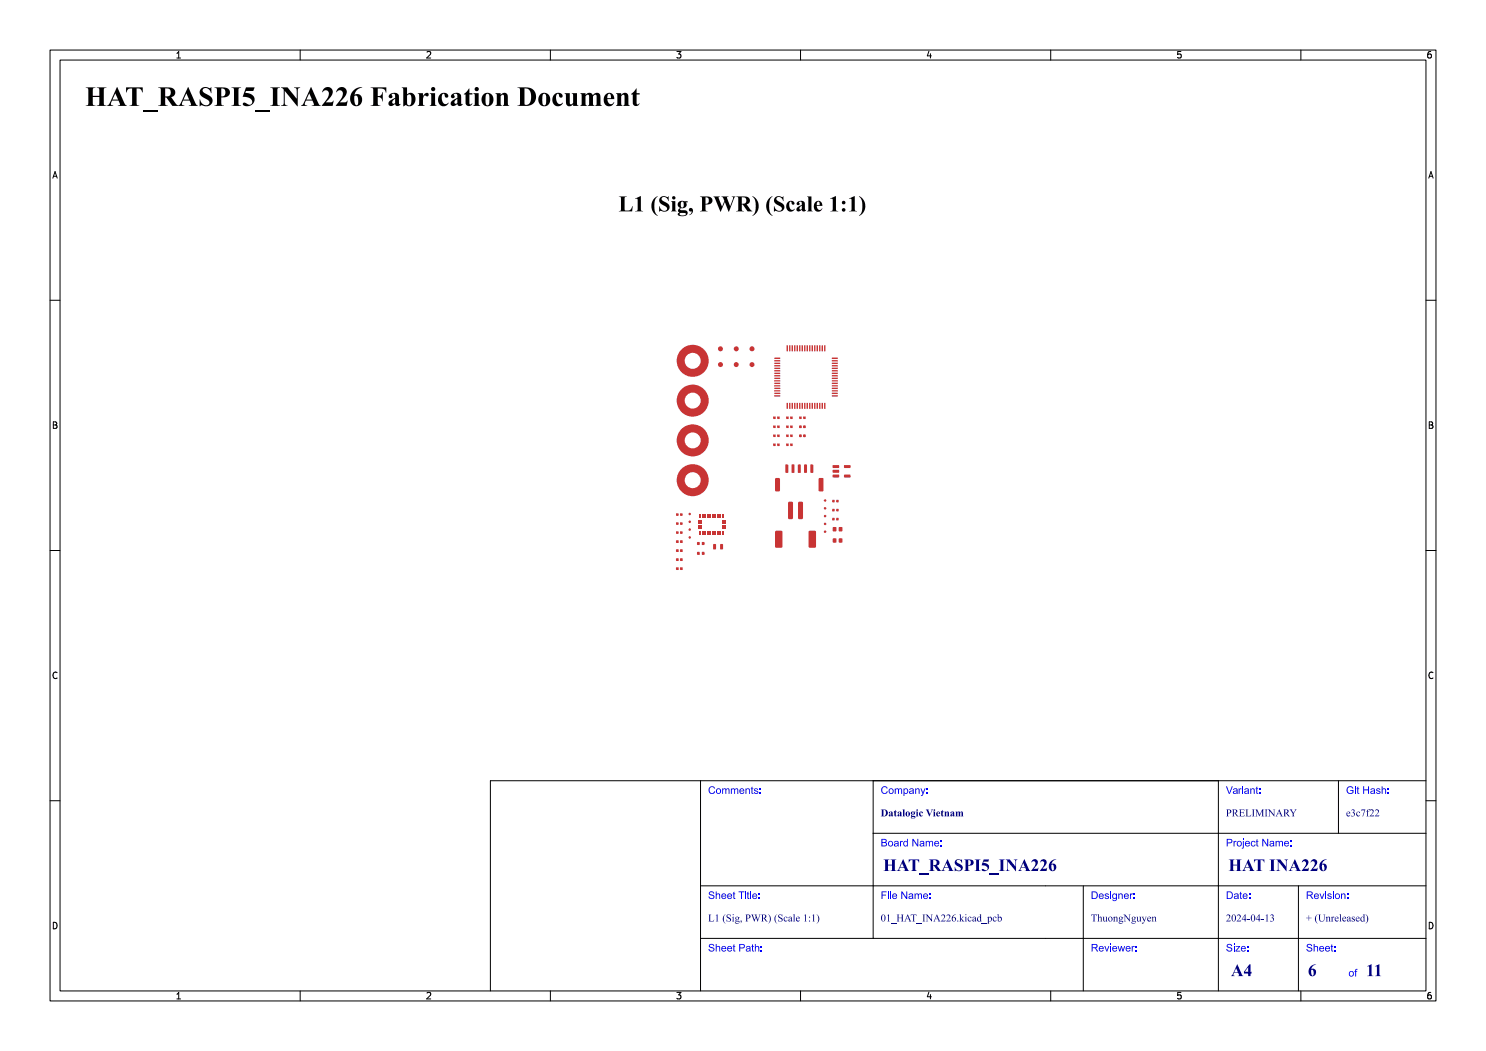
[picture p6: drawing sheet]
<svg xmlns="http://www.w3.org/2000/svg" width="297mm" height="210mm" viewBox="0 0 297 210" stroke-linecap="round" stroke-linejoin="round" font-family="sans-serif">
<defs><g id="words">
<text font-size="5.3" fill="#fff" x="17" y="21.5">HAT_RASPI5_INA226 Fabrication Document</text>
<text font-size="4.3" fill="#fff" x="116" y="42.5">L1 (Sig, PWR) (Scale 1:1)</text>
<g font-size="3.3" fill="#fff">
<text x="176.5" y="174.3">HAT_RASPI5_INA226</text>
<text x="245.5" y="174.3">HAT INA226</text>
<text x="246" y="195.3">A4</text>
<text x="261.4" y="195.3">6</text>
<text x="273" y="195.3">11</text>
</g>
<g font-size="2" fill="#fff">
<text x="141.5" y="158.8">Comments:</text>
<text x="176" y="158.8">Company:</text>
<text x="245" y="158.8">Variant:</text>
<text x="269" y="158.8">Git Hash:</text>
<text x="176" y="163.3">Datalogic Vietnam</text>
<text x="245" y="163.3">PRELIMINARY</text>
<text x="269" y="163.3">e3c7f22</text>
<text x="176" y="169.3">Board Name:</text>
<text x="245" y="169.3">Project Name:</text>
<text x="141.5" y="179.8">Sheet Title:</text>
<text x="176" y="179.8">File Name:</text>
<text x="218" y="179.8">Designer:</text>
<text x="245" y="179.8">Date:</text>
<text x="261" y="179.8">Revision:</text>
<text x="141.5" y="184.3">L1 (Sig, PWR) (Scale 1:1)</text>
<text x="176" y="184.3">01_HAT_INA226.kicad_pcb</text>
<text x="218" y="184.3">ThuongNguyen</text>
<text x="245" y="184.3">2024-04-13</text>
<text x="261" y="184.3">+ (Unreleased)</text>
<text x="141.5" y="190.3">Sheet Path:</text>
<text x="218" y="190.3">Reviewer:</text>
<text x="245" y="190.3">Size:</text>
<text x="261" y="190.3">Sheet:</text>
<text x="269.5" y="195.3">of</text>
</g>
<g font-size="1.7" fill="#fff">
<text x="35" y="11.6">1</text>
<text x="85" y="11.6">2</text>
<text x="135" y="11.6">3</text>
<text x="185" y="11.6">4</text>
<text x="235" y="11.6">5</text>
<text x="285" y="11.6">6</text>
<text x="10.5" y="35.6">A</text>
<text x="285.5" y="35.6">A</text>
<text x="10.5" y="85.6">B</text>
<text x="285.5" y="85.6">B</text>
<text x="10.5" y="135.6">C</text>
<text x="285.5" y="135.6">C</text>
<text x="10.5" y="185.6">D</text>
<text x="285.5" y="185.6">D</text>
<text x="35" y="199.7">1</text>
<text x="85" y="199.7">2</text>
<text x="135" y="199.7">3</text>
<text x="185" y="199.7">4</text>
<text x="235" y="199.7">5</text>
<text x="285" y="199.7">6</text>
</g>
</g></defs>
<g fill="#c83434">
<path d="M166.4 99.9h.4v.4h-.4z" fill-rule="evenodd"/>
<path d="M167.2 99.9h.4v.4h-.4z" fill-rule="evenodd"/>
<path d="M154.6 88.7h.4v.4h-.4z" fill-rule="evenodd"/>
<path d="M155.4 88.7h.4v.4h-.4z" fill-rule="evenodd"/>
<path d="M159.7 86.8h.5v.5h-.5z" fill-rule="evenodd"/>
<path d="M160.5 86.8h.5v.5h-.5z" fill-rule="evenodd"/>
<path d="M157.2 83.3h.4v.4h-.4z" fill-rule="evenodd"/>
<path d="M158 83.3h.4v.4h-.4z" fill-rule="evenodd"/>
<path d="M154.8 71.5h1.1v.2h-1.1z" fill-rule="evenodd"/>
<path d="M154.8 72h1.1v.2h-1.1z" fill-rule="evenodd"/>
<path d="M154.8 72.5h1.1v.2h-1.1z" fill-rule="evenodd"/>
<path d="M154.8 73h1.1v.2h-1.1z" fill-rule="evenodd"/>
<path d="M154.8 73.5h1.1v.2h-1.1z" fill-rule="evenodd"/>
<path d="M154.8 74h1.1v.2h-1.1z" fill-rule="evenodd"/>
<path d="M154.8 74.5h1.1v.2h-1.1z" fill-rule="evenodd"/>
<path d="M154.8 75h1.1v.2h-1.1z" fill-rule="evenodd"/>
<path d="M154.8 75.5h1.1v.2h-1.1z" fill-rule="evenodd"/>
<path d="M154.8 76h1.1v.2h-1.1z" fill-rule="evenodd"/>
<path d="M154.8 76.5h1.1v.2h-1.1z" fill-rule="evenodd"/>
<path d="M154.8 77h1.1v.2h-1.1z" fill-rule="evenodd"/>
<path d="M154.8 77.5h1.1v.2h-1.1z" fill-rule="evenodd"/>
<path d="M154.8 78h1.1v.2h-1.1z" fill-rule="evenodd"/>
<path d="M154.8 78.5h1.1v.2h-1.1z" fill-rule="evenodd"/>
<path d="M154.8 79h1.1v.2h-1.1z" fill-rule="evenodd"/>
<path d="M157.2 80.5l.3 .1-.1 1.1-.2-.1z" fill-rule="evenodd"/>
<path d="M157.7 80.5h.3l-.1 1.2-.2-.1z" fill-rule="evenodd"/>
<path d="M158.2 80.5l.3 .1-.1 1.1-.2-.1z" fill-rule="evenodd"/>
<path d="M158.7 80.5l.3 .1-.1 1.1-.2-.1z" fill-rule="evenodd"/>
<path d="M159.2 80.5l.3 .1-.1 1.1-.2-.1z" fill-rule="evenodd"/>
<path d="M159.7 80.5l.3 .1-.1 1.1h-.2z" fill-rule="evenodd"/>
<path d="M160.2 80.5l.3 .1-.1 1.1-.2-.1z" fill-rule="evenodd"/>
<path d="M160.7 80.5h.3l-.1 1.2-.2-.1z" fill-rule="evenodd"/>
<path d="M161.2 80.5l.3 .1-.1 1.1-.2-.1z" fill-rule="evenodd"/>
<path d="M161.7 80.5l.3 .1-.1 1.1-.2-.1z" fill-rule="evenodd"/>
<path d="M162.2 80.5l.3 .1-.1 1.1-.2-.1z" fill-rule="evenodd"/>
<path d="M162.7 80.5l.3 .1-.1 1.1h-.2z" fill-rule="evenodd"/>
<path d="M163.2 80.5l.3 .1-.1 1.1-.2-.1z" fill-rule="evenodd"/>
<path d="M163.7 80.5l.3 .1-.1 1.1-.2-.1z" fill-rule="evenodd"/>
<path d="M164.2 80.5l.3 .1-.1 1.1-.2-.1z" fill-rule="evenodd"/>
<path d="M164.7 80.5l.3 .1-.1 1.1-.2-.1z" fill-rule="evenodd"/>
<path d="M166.3 79h1.1v.2h-1.1z" fill-rule="evenodd"/>
<path d="M166.3 78.5h1.1v.2h-1.1z" fill-rule="evenodd"/>
<path d="M166.3 78h1.1v.2h-1.1z" fill-rule="evenodd"/>
<path d="M166.3 77.5h1.1v.2h-1.1z" fill-rule="evenodd"/>
<path d="M166.3 77h1.1v.2h-1.1z" fill-rule="evenodd"/>
<path d="M166.3 76.5h1.1v.2h-1.1z" fill-rule="evenodd"/>
<path d="M166.3 76h1.1v.2h-1.1z" fill-rule="evenodd"/>
<path d="M166.3 75.5h1.1v.2h-1.1z" fill-rule="evenodd"/>
<path d="M166.3 75h1.1v.2h-1.1z" fill-rule="evenodd"/>
<path d="M166.3 74.5h1.1v.2h-1.1z" fill-rule="evenodd"/>
<path d="M166.3 74h1.1v.2h-1.1z" fill-rule="evenodd"/>
<path d="M166.3 73.5h1.1v.2h-1.1z" fill-rule="evenodd"/>
<path d="M166.3 73h1.1v.2h-1.1z" fill-rule="evenodd"/>
<path d="M166.3 72.5h1.1v.2h-1.1z" fill-rule="evenodd"/>
<path d="M166.3 72h1.1v.2h-1.1z" fill-rule="evenodd"/>
<path d="M166.3 71.5h1.1v.2h-1.1z" fill-rule="evenodd"/>
<path d="M164.7 69l.3 .1-.1 1.1-.2-.1z" fill-rule="evenodd"/>
<path d="M164.2 69l.3 .1-.1 1.1-.2-.1z" fill-rule="evenodd"/>
<path d="M163.7 69l.3 .1-.1 1.1-.2-.1z" fill-rule="evenodd"/>
<path d="M163.2 69l.3 .1-.1 1.1-.2-.1z" fill-rule="evenodd"/>
<path d="M162.7 69l.3 .1-.1 1.1h-.2z" fill-rule="evenodd"/>
<path d="M162.2 69l.3 .1-.1 1.1-.2-.1z" fill-rule="evenodd"/>
<path d="M161.7 69l.3 .1-.1 1.1-.2-.1z" fill-rule="evenodd"/>
<path d="M161.2 69l.3 .1-.1 1.1-.2-.1z" fill-rule="evenodd"/>
<path d="M160.7 69l.3 .1-.1 1.1-.2-.1z" fill-rule="evenodd"/>
<path d="M160.2 69l.3 .1-.1 1.1-.2-.1z" fill-rule="evenodd"/>
<path d="M159.7 69l.3 .1-.1 1.1h-.2z" fill-rule="evenodd"/>
<path d="M159.2 69l.3 .1-.1 1.1-.2-.1z" fill-rule="evenodd"/>
<path d="M158.7 69l.3 .1-.1 1.1-.2-.1z" fill-rule="evenodd"/>
<path d="M158.2 69l.3 .1-.1 1.1-.2-.1z" fill-rule="evenodd"/>
<path d="M157.7 69l.3 .1-.1 1.1-.2-.1z" fill-rule="evenodd"/>
<path d="M157.2 69l.3 .1-.1 1.1-.2-.1z" fill-rule="evenodd"/>
<path d="M135.2 106.2h.4v.4h-.4z" fill-rule="evenodd"/>
<path d="M136 106.2h.4v.4h-.4z" fill-rule="evenodd"/>
<path d="M139.9 102.8h.2v.7h-.2z" fill-rule="evenodd"/>
<path d="M139.5 104h.7v.2h-.7z" fill-rule="evenodd"/>
<path d="M139.5 104.5h.7v.2h-.7z" fill-rule="evenodd"/>
<path d="M139.5 105h.7v.2h-.7z" fill-rule="evenodd"/>
<path d="M139.5 105.5h.7v.2h-.7z" fill-rule="evenodd"/>
<path d="M139.9 106.2h.2v.6h-.2z" fill-rule="evenodd"/>
<path d="M140.4 106.2h.2v.6h-.2z" fill-rule="evenodd"/>
<path d="M140.9 106.2h.2v.6h-.2z" fill-rule="evenodd"/>
<path d="M141.4 106.2h.2v.6h-.2z" fill-rule="evenodd"/>
<path d="M141.9 106.2h.2v.6h-.2z" fill-rule="evenodd"/>
<path d="M142.4 106.2h.2v.6h-.2z" fill-rule="evenodd"/>
<path d="M142.9 106.2h.2v.6h-.2z" fill-rule="evenodd"/>
<path d="M143.4 106.2h.2v.6h-.2z" fill-rule="evenodd"/>
<path d="M143.9 106.2h.2v.6h-.2z" fill-rule="evenodd"/>
<path d="M144.4 106.2h.2v.6h-.2z" fill-rule="evenodd"/>
<path d="M144.3 105.5h.7v.2h-.7z" fill-rule="evenodd"/>
<path d="M144.3 105h.7v.2h-.7z" fill-rule="evenodd"/>
<path d="M144.3 104.5h.7v.2h-.7z" fill-rule="evenodd"/>
<path d="M144.3 104h.7v.2h-.7z" fill-rule="evenodd"/>
<path d="M144.4 102.8h.2v.7h-.2z" fill-rule="evenodd"/>
<path d="M143.9 102.8h.2v.7h-.2z" fill-rule="evenodd"/>
<path d="M143.4 102.8h.2v.7h-.2z" fill-rule="evenodd"/>
<path d="M142.9 102.8h.2v.7h-.2z" fill-rule="evenodd"/>
<path d="M142.4 102.8h.2v.7h-.2z" fill-rule="evenodd"/>
<path d="M141.9 102.8h.2v.7h-.2z" fill-rule="evenodd"/>
<path d="M141.4 102.8h.2v.7h-.2z" fill-rule="evenodd"/>
<path d="M140.9 102.8h.2v.7h-.2z" fill-rule="evenodd"/>
<path d="M140.4 102.8h.2v.7h-.2z" fill-rule="evenodd"/>
<path d="M157.2 86.9h.4v.4h-.4z" fill-rule="evenodd"/>
<path d="M158 86.9h.4v.4h-.4z" fill-rule="evenodd"/>
<path d="M154.6 83.3h.4v.4h-.4z" fill-rule="evenodd"/>
<path d="M155.4 83.3h.4v.4h-.4z" fill-rule="evenodd"/>
<path d="M135.1 109.8h.5v.5h-.5z" fill-rule="evenodd"/>
<path d="M135.9 109.8h.5v.5h-.5z" fill-rule="evenodd"/>
<path d="M157.2 85.1h.4v.4h-.4z" fill-rule="evenodd"/>
<path d="M158 85.1h.4v.4h-.4z" fill-rule="evenodd"/>
<path d="M135.1 113.4h.5v.5h-.5z" fill-rule="evenodd"/>
<path d="M135.9 113.4h.5v.5h-.5z" fill-rule="evenodd"/>
<path d="M157.2 88.7h.4v.4h-.4z" fill-rule="evenodd"/>
<path d="M158 88.7h.4v.4h-.4z" fill-rule="evenodd"/>
<path d="M154.6 86.9h.4v.4h-.4z" fill-rule="evenodd"/>
<path d="M155.4 86.9h.4v.4h-.4z" fill-rule="evenodd"/>
<path d="M135.1 108h.5v.5h-.5z" fill-rule="evenodd"/>
<path d="M135.9 108h.5v.5h-.5z" fill-rule="evenodd"/>
<path d="M166.5 107.6h.6v.8h-.6z" fill-rule="evenodd"/>
<path d="M167.7 107.6h.6v.8h-.6z" fill-rule="evenodd"/>
<path d="M154.6 85.1h.4v.4h-.4z" fill-rule="evenodd"/>
<path d="M155.4 85.1h.4v.4h-.4z" fill-rule="evenodd"/>
<path d="M157 92.8l.5 .1v1.6l-.5-.1z" fill-rule="evenodd"/>
<path d="M158.2 92.8l.6 .1-.1 1.6-.5-.1z" fill-rule="evenodd"/>
<path d="M159.5 92.8l.5 .1v1.6l-.5-.1z" fill-rule="evenodd"/>
<path d="M160.7 92.8l.6 .1-.1 1.6-.5-.1z" fill-rule="evenodd"/>
<path d="M162 92.8l.5 .1v1.6l-.5-.1z" fill-rule="evenodd"/>
<path d="M155 95.6l.6-.1 .3 .2v2.2l-.2 .3h-.5l-.3-.2z" fill-rule="evenodd"/>
<path d="M163.7 95.6l.7-.1 .2 .2v2.2l-.2 .3h-.5l-.3-.2z" fill-rule="evenodd"/>
<path d="M142.6 108.7l.5 .1-.1 1-.5-.1z" fill-rule="evenodd"/>
<path d="M144 108.7l.5 .1-.1 1-.5-.1z" fill-rule="evenodd"/>
<path d="M159.8 83.3h.4v.4h-.4z" fill-rule="evenodd"/>
<path d="M160.6 83.3h.4v.4h-.4z" fill-rule="evenodd"/>
<path d="M135.2 104.4h.4v.4h-.4z" fill-rule="evenodd"/>
<path d="M136 104.4h.4v.4h-.4z" fill-rule="evenodd"/>
<path d="M166.4 93l1.2-.1 .1 .5-1.2 .1z" fill-rule="evenodd"/>
<path d="M166.4 93.9h1.2l.1 .5-1.2 .1z" fill-rule="evenodd"/>
<path d="M166.4 94.9l1.2-.1 .1 .5-1.2 .1z" fill-rule="evenodd"/>
<path d="M168.7 94.9l1.2-.1 .1 .5-1.2 .1z" fill-rule="evenodd"/>
<path d="M168.7 93l1.2-.1 .1 .5-1.2 .1z" fill-rule="evenodd"/>
<path d="M135.1 111.6h.5v.5h-.5z" fill-rule="evenodd"/>
<path d="M135.9 111.6h.5v.5h-.5z" fill-rule="evenodd"/>
<path d="M159.7 85h.5v.5h-.5z" fill-rule="evenodd"/>
<path d="M160.5 85h.5v.5h-.5z" fill-rule="evenodd"/>
<path d="M135.2 102.6h.4v.4h-.4z" fill-rule="evenodd"/>
<path d="M136 102.6h.4v.4h-.4z" fill-rule="evenodd"/>
<path d="M166.4 101.7h.4v.4h-.4z" fill-rule="evenodd"/>
<path d="M167.2 101.7h.4v.4h-.4z" fill-rule="evenodd"/>
<path d="M157.6 100.3l.6-.1 .3 .2v3.1l-.2 .2h-.6l-.2-.1z" fill-rule="evenodd"/>
<path d="M159.6 100.3l.7-.1 .2 .2v3.1l-.2 .2h-.5l-.3-.1z" fill-rule="evenodd"/>
<path d="M155 106.1l1.1-.1 .3 .2v3l-.2 .2-1 .1-.3-.2z" fill-rule="evenodd"/>
<path d="M161.7 106.1l1.1-.1 .3 .2v3l-.2 .2-1 .1-.3-.2z" fill-rule="evenodd"/>
<path d="M166.4 103.5h.4v.4h-.4z" fill-rule="evenodd"/>
<path d="M167.2 103.5h.4v.4h-.4z" fill-rule="evenodd"/>
<path d="M139.3 108.3h.5v.6h-.5z" fill-rule="evenodd"/>
<path d="M140.3 108.3h.5v.6h-.5z" fill-rule="evenodd"/>
<path d="M139.3 110.3h.5v.5h-.5z" fill-rule="evenodd"/>
<path d="M140.3 110.3h.5v.5h-.5z" fill-rule="evenodd"/>
<path d="M166.5 105.4h.6v.7h-.6z" fill-rule="evenodd"/>
<path d="M167.7 105.4h.6v.7h-.6z" fill-rule="evenodd"/>
</g>
<g fill="#c83434">
<circle cx="164.9" cy="100" r=".25"/>
<circle cx="144" cy="72.9" r=".5"/>
<circle cx="164.9" cy="104.7" r=".25"/>
<circle cx="147.1" cy="69.7" r=".5"/>
<circle cx="138.4" cy="80.1" r="3.2"/>
<circle cx="137.9" cy="107.4" r=".25"/>
<circle cx="137.9" cy="102.7" r=".25"/>
<circle cx="137.9" cy="104.3" r=".25"/>
<circle cx="137.9" cy="105.8" r=".25"/>
<circle cx="164.9" cy="101.6" r=".25"/>
<circle cx="144" cy="69.7" r=".5"/>
<circle cx="164.9" cy="103.1" r=".25"/>
<circle cx="164.9" cy="106.2" r=".25"/>
<circle cx="138.4" cy="88" r="3.2"/>
<circle cx="138.4" cy="96" r="3.2"/>
<circle cx="150.3" cy="69.7" r=".5"/>
<circle cx="138.4" cy="72.1" r="3.2"/>
<circle cx="147.1" cy="72.9" r=".5"/>
<circle cx="150.3" cy="72.9" r=".5"/>
</g>
<g fill="#fff">
<circle cx="138.4" cy="80.1" r="1.6"/>
<circle cx="138.4" cy="88" r="1.6"/>
<circle cx="138.4" cy="96" r="1.6"/>
<circle cx="138.4" cy="72.1" r="1.6"/>
</g>
<g fill="none" stroke="#000" stroke-width=".2">
<path d="M10 10h277v190h-277zM12 12h273v186h-273zM35.3 11.6h.8M35.3 10.7l.4-.4v1.3M60 10v2M85.3 10.4l.5-.1 .3 .4-.8 .9h.8M110 10v2M135.3 10.3h.8l-.4 .5 .3 .1v.6l-.2 .1-.5-.1M160 10v2M185.7 10.2l-.4 1h.9M186 10.7v.9M210 10v2"/>
<path d="M236 10.3h-.6l-.1 .6 .2-.1 .5 .1 .1 .1-.1 .5-.2 .1-.5-.1M260 10v2M286 10.3l-.4 .1-.2 .2-.1 .7 .3 .3 .4-.1 .1-.5-.1-.1-.4-.1-.3 .2M10.6 35.6l.4-1.3 .4 1.3M10.7 35.2h.6M285.6 35.6l.4-1.3 .4 1.3M285.7 35.2h.6M10 60h2M285 60h2M10.7 84.3h.4l.2 .2-.2 .4 .2 .1 .1 .3-.2 .3h-.5zM10.7 84.9h.4M285.7 84.3h.4l.2 .2-.2 .4 .2 .1 .1 .3-.2 .3h-.5z"/>
<path d="M285.7 84.9h.4M10 110h2M285 110h2M11.4 134.4a.62 .62 0 0 0-.9 .5 .62 .62 0 0 0 .7 .7l.2-.1M286.4 134.4a.62 .62 0 0 0-.9 .5 .62 .62 0 0 0 .7 .7l.2-.1M10 160h2M285 160h2M10.7 184.3a.66 .66 0 0 1 .7 .6 .66 .66 0 0 1-.7 .7zM35.3 198.7l.4-.4v1.3M35.3 199.6h.8M60 198v2M85.3 198.4l.5-.1 .3 .4-.8 .9h.8"/>
<path d="M110 198v2M135.3 198.3h.8l-.4 .5 .3 .1v.6l-.2 .1-.5-.1M160 198v2M185.7 198.2l-.4 1h.9M186 198.7v.9M210 198v2M236 198.3h-.6l-.1 .6 .2-.1 .5 .1 .1 .1-.1 .5-.2 .1-.5-.1M260 198v2M285.7 184.3a.66 .66 0 0 1 .7 .6 .66 .66 0 0 1-.7 .7zM286 198.3l-.4 .1-.2 .2-.1 .8 .3 .2 .4-.1 .1-.5-.1-.1-.4-.1-.3 .2"/>
</g>
<path d="M261.9 193.1l.5-.3 .6-.1a1.13 1.13 0 0 0-.9 1 .73 .73 0 0 1 .9 .8 .73 .73 0 0 1-1.2 .4l-.3-.8h.5a.5 .5 0 0 0 .4 .8l.1-.1a.67 .67 0 0 0-.3-1l-.2 .3h-.5l.1-.5z" fill-rule="evenodd" fill="#00007f"/>
<g fill="#00f">
<path d="M261.3 188.7h.7l.2 .3-.1 .1a.32 .32 0 0 0-.4-.4 .32 .32 0 0 0-.2 .5h.2a.5 .5 0 0 1 .6 .6 .5 .5 0 0 1-.8 .3l-.4-.3v-.2h.2a.39 .39 0 0 0 .4 .4 .39 .39 0 0 0 .4-.4l-.8-.3-.1-.3z" fill-rule="evenodd"/>
<path d="M262.6 188.6h.1v.6l.4-.2 .3 .2v.9h-.1v-.7a.27 .27 0 0 0-.4-.2 .27 .27 0 0 0-.2 .3v.6h-.1z" fill-rule="evenodd"/>
<path d="M263.8 189.2l.1-.1a.51 .51 0 0 1 .5 0 .51 .51 0 0 1 .3 .5h-.9l.3 .4 .6-.2a.52 .52 0 0 1-.7 .3 .52 .52 0 0 1-.3-.6h.8l-.3-.3-.3 .3h-.2z" fill-rule="evenodd"/>
<path d="M265 189.2v-.1a.51 .51 0 0 1 .6 0 .51 .51 0 0 1 .2 .5h-.8l.3 .4 .5-.2a.52 .52 0 0 1-.6 .3 .52 .52 0 0 1-.4-.6h.8l-.3-.3-.3 .3h-.2z" fill-rule="evenodd"/>
<path d="M266.1 188.8l.2-.1v.3h.2v.2h-.2v.6l.2 .3a.27 .27 0 0 1-.3 0 .27 .27 0 0 1-.1-.3v-.6h-.2z" fill-rule="evenodd"/>
<path d="M266.7 189h.2v.2h-.2z" fill-rule="evenodd"/>
<path d="M266.7 189.9h.2v.2h-.2z" fill-rule="evenodd"/>
<path d="M269.8 194.1a.54 .54 0 0 1 .8 .2 .54 .54 0 0 1-.3 .7 .54 .54 0 0 1-.7-.4h.2a.37 .37 0 0 0 .5 .4 .37 .37 0 0 0 .1-.7l-.4-.1-.2 .4h-.2z" fill-rule="evenodd"/>
<path d="M270.9 193.7l.4-.1v.2l-.2 .1 .2 .3h-.3v.9h-.1v-.9h-.2z" fill-rule="evenodd"/>
</g>
<g fill="#00007f">
<path d="M273.2 193.1l.9-.4v2.1l.4 .2h-1.2l.3-.1v-1.5v-.3z" fill-rule="evenodd"/>
<path d="M274.8 193.1l.9-.4v2.1l.3 .2h-1.2l.4-.1v-1.5l-.1-.3z" fill-rule="evenodd"/>
</g>
<g fill="#00f">
<path d="M245.3 188.7h.7l.2 .3-.1 .1a.32 .32 0 0 0-.4-.4 .32 .32 0 0 0-.2 .5h.2a.5 .5 0 0 1 .6 .6 .5 .5 0 0 1-.8 .3l-.4-.3v-.2h.2a.39 .39 0 0 0 .4 .4 .39 .39 0 0 0 .4-.4l-.8-.3-.1-.3z" fill-rule="evenodd"/>
<path d="M246.6 188.6h.1v.2h-.1z" fill-rule="evenodd"/>
<path d="M246.6 189h.1v1.1h-.1z" fill-rule="evenodd"/>
<path d="M247 189h.8l-.7 1h.8v.1h-1l.7-.9h-.6z" fill-rule="evenodd"/>
<path d="M248.1 189.2l.1-.1a.51 .51 0 0 1 .6 0 .51 .51 0 0 1 .2 .5h-.8l.2 .4 .6-.2a.52 .52 0 0 1-.7 .3 .52 .52 0 0 1-.3-.6h.8l-.3-.3-.3 .3h-.2z" fill-rule="evenodd"/>
<path d="M249.3 189h.2v.2h-.2z" fill-rule="evenodd"/>
<path d="M249.3 189.9h.2v.2h-.2z" fill-rule="evenodd"/>
</g>
<g fill="#00007f">
<path d="M247.3 192.7l1 2.1 .2 .2h-1.1l.3-.1-.2-.5h-.9l-.1 .5 .3 .1h-.8l.6-.7h.8l-.3-.8-.4 .8h-.1z" fill-rule="evenodd"/>
<path d="M249.7 192.7h.2v1.5h.2v.3h-.2v.5h-.4v-.5h-.9v-.3h.9v-.9l-.7 .9h-.2z" fill-rule="evenodd"/>
</g>
<path d="M285 177h-41.5v21M243.5 187.5h41.5M259.5 187.5v10.5" fill="none" stroke="#000" stroke-width=".2"/>
<g fill="#00f">
<path d="M261.2 178.1h.6a.42 .42 0 0 1 .6 .4 .42 .42 0 0 1-.4 .4l.5 .7h-.2a.74 .74 0 0 0-.9-.6v.6h-.2v-.8l.9-.1a.25 .25 0 0 0 0-.3 .25 .25 0 0 0-.2-.1h-.5v.5h-.2z" fill-rule="evenodd"/>
<path d="M262.7 178.7a.51 .51 0 0 1 .7-.1 .51 .51 0 0 1 .2 .5h-.8l.2 .4 .6-.2a.52 .52 0 0 1-.7 .3 .52 .52 0 0 1-.3-.6h.8l-.3-.3-.3 .3h-.2z" fill-rule="evenodd"/>
<path d="M263.7 178.5h.2l.3 .9 .3-.9h.2l-.4 1.1h-.2z" fill-rule="evenodd"/>
<path d="M264.9 178.1h.2v.2h-.2z" fill-rule="evenodd"/>
<path d="M264.9 178.5h.2v1.1h-.2z" fill-rule="evenodd"/>
<path d="M265.4 178.6h.5l.2 .2h-.1a.21 .21 0 0 0-.3-.2 .21 .21 0 0 0-.1 .3 .43 .43 0 0 1 .4 .1 .43 .43 0 0 1 .2 .4l-.3 .2h-.4l-.2-.3h.2a.24 .24 0 0 0 .2 .3 .24 .24 0 0 0 .2-.4 .43 .43 0 0 1-.6-.5z" fill-rule="evenodd"/>
<path d="M266.4 178.1h.2v.2h-.2z" fill-rule="evenodd"/>
<path d="M266.4 178.5h.2v1.1h-.2z" fill-rule="evenodd"/>
<path d="M267 178.6a.55 .55 0 0 1 .8 .2 .55 .55 0 0 1-.3 .8 .55 .55 0 0 1-.7-.5h.2a.37 .37 0 0 0 .5 .4 .37 .37 0 0 0 .1-.7l-.4-.1-.2 .4h-.2z" fill-rule="evenodd"/>
<path d="M268 178.5h.2v.2l.3-.2a.35 .35 0 0 1 .4 .5v.6h-.2v-.6a.27 .27 0 0 0-.3-.3 .27 .27 0 0 0-.2 .3v.6h-.2z" fill-rule="evenodd"/>
<path d="M269.2 178.5h.3v.2h-.3z" fill-rule="evenodd"/>
<path d="M269.2 179.4h.3v.2h-.3z" fill-rule="evenodd"/>
</g>
<g fill="#00007f">
<path d="M261.1 183.4h.5v-.5v.5l.6 .1h-.6v.5v-.5z" fill-rule="evenodd"/>
<path d="M263.1 182.8l.3-.1a1.42 1.42 0 0 0 0 1.9l-.5-.6a1.12 1.12 0 0 1 .2-1.2z" fill-rule="evenodd"/>
<path d="M263.4 182.7h.6l-.2 .2v.7a.41 .41 0 0 0 .5 .5 .41 .41 0 0 0 .3-.6v-.7l-.2-.1h.5l-.2 .2v.7a.55 .55 0 0 1-.5 .6 .55 .55 0 0 1-.6-.7v-.7z" fill-rule="evenodd"/>
<path d="M264.9 183.3l.4-.1v.2a.29 .29 0 0 1 .3-.2 .29 .29 0 0 1 .2 .3v.5l.2 .1h-.5l.2-.2-.1-.5-.1-.1-.2 .1v.6l.1 .1h-.4l.1-.1v-.6z" fill-rule="evenodd"/>
<path d="M266 183.3l.3-.1v.2l.2-.2h.2l-.4 .3v.5l.2 .1h-.5l.2-.1v-.4l-.1-.3z" fill-rule="evenodd"/>
<path d="M266.9 183.3l.4-.1 .2 .2 .1 .1h-.7l.2 .4 .3 .1 .1-.2a.41 .41 0 0 1-.5 .3 .41 .41 0 0 1-.2-.6h.5l-.2-.3-.3 .3z" fill-rule="evenodd"/>
<path d="M267.7 182.8l.3-.1v1.3l.2 .1h-.5l.1-.1v-1.1z" fill-rule="evenodd"/>
<path d="M268.4 183.3l.4-.1 .2 .2 .1 .1h-.7l.2 .4 .3 .1 .1-.2a.41 .41 0 0 1-.5 .3 .41 .41 0 0 1-.2-.6h.6l-.2-.3-.4 .3z" fill-rule="evenodd"/>
<path d="M269.3 183.2l.6 .1v.7l.2-.1-.2 .2-.7-.1v-.1l.3 .1 .2-.1v-.3l-.5 .3 .5-.4-.1-.3-.3 .3z" fill-rule="evenodd"/>
<path d="M270.2 183.2h.5v.3l-.1-.2h-.3l.1 .2a.34 .34 0 0 1 .4 .5 .34 .34 0 0 1-.6 .1v-.3l.2 .3 .3-.1-.5-.5z" fill-rule="evenodd"/>
<path d="M271.1 183.3l.4-.1 .2 .2 .1 .1h-.7l.2 .4 .3 .1 .1-.2a.41 .41 0 0 1-.5 .3 .41 .41 0 0 1-.2-.6h.5l-.2-.3-.3 .3z" fill-rule="evenodd"/>
<path d="M272.4 182.8l.3-.1v1.3h.2l-.6 .2-.4-.2v-.4h.2l.2 .4h.2l-.1-.7h-.2l-.1 .3h-.2v-.1a.41 .41 0 0 1 .6-.3v-.4z" fill-rule="evenodd"/>
<path d="M272.9 182.7a1.08 1.08 0 0 1 0 1.9 1.42 1.42 0 0 0 0-1.9z" fill-rule="evenodd"/>
</g>
<path d="M259.5 177v10.5" fill="none" stroke="#000" stroke-width=".2"/>
<g fill="#00f">
<path d="M245.2 178.1h.5a.75 .75 0 0 1 .7 .8 .75 .75 0 0 1-.7 .7h-.5v-.1h.5a.58 .58 0 0 0 .5-.6 .58 .58 0 0 0-.5-.6h-.3v1.2h-.2z" fill-rule="evenodd"/>
<path d="M246.7 178.7l.2-.1a.47 .47 0 0 1 .6 0 .47 .47 0 0 1 0 .6l.1 .4-.2-.1-.5 .1-.3-.1v-.2l.6 .2 .2-.4-.8 .2a.57 .57 0 0 1 .8-.4l-.2-.2-.6 .1z" fill-rule="evenodd"/>
<path d="M247.9 178.3l.2-.1v.3h.1v.2h-.1v.6l.2 .3a.27 .27 0 0 1-.3 0 .27 .27 0 0 1-.1-.3v-.6h-.2z" fill-rule="evenodd"/>
<path d="M248.5 178.7a.51 .51 0 0 1 .6-.1 .51 .51 0 0 1 .3 .5h-.9l.3 .4 .6-.2a.52 .52 0 0 1-.7 .3 .52 .52 0 0 1-.3-.6h.8l-.3-.3-.3 .3h-.2z" fill-rule="evenodd"/>
<path d="M249.6 178.5h.2v.2h-.2z" fill-rule="evenodd"/>
<path d="M249.6 179.4h.2v.2h-.2z" fill-rule="evenodd"/>
</g>
<path d="M285 166.5h-41.5v10.5" fill="none" stroke="#000" stroke-width=".2"/>
<g fill="#00f">
<path d="M245.2 167.6h.5a.46 .46 0 0 1 .6 .5 .46 .46 0 0 1-.5 .4h-.4v.6h-.2v-.8h.7l.2-.2-.2-.3h-.5v.5h-.2z" fill-rule="evenodd"/>
<path d="M246.5 168h.2v.2l.4-.2v.2a.24 .24 0 0 0-.3 .1 .24 .24 0 0 0-.1 .3v.5h-.2z" fill-rule="evenodd"/>
<path d="M247.3 168.1a.54 .54 0 0 1 .9 .2 .54 .54 0 0 1-.3 .7 .54 .54 0 0 1-.7-.4h.2a.37 .37 0 0 0 .5 .4 .37 .37 0 0 0 .1-.7l-.4-.1-.2 .4h-.2z" fill-rule="evenodd"/>
<path d="M248.4 167.6h.2v.2h-.2z" fill-rule="evenodd"/>
<path d="M248.4 168h.2v1.2a.3 .3 0 0 1-.1 .3 .3 .3 0 0 1-.3 0l.2-.2z" fill-rule="evenodd"/>
<path d="M249 168.2v-.1a.51 .51 0 0 1 .6 0 .51 .51 0 0 1 .2 .5h-.8l.3 .4 .5-.2a.52 .52 0 0 1-.6 .3 .52 .52 0 0 1-.4-.6h.8l-.3-.3-.3 .3h-.2z" fill-rule="evenodd"/>
<path d="M250.2 168.1h.5l.2 .3h-.2a.34 .34 0 0 0-.5-.1 .34 .34 0 0 0 0 .5l.3 .2 .3-.3 .1 .1a.53 .53 0 0 1-.8 .2 .53 .53 0 0 1 0-.8z" fill-rule="evenodd"/>
<path d="M251.1 167.8l.2-.1v.3h.2v.2h-.2v.6l.2 .3a.27 .27 0 0 1-.3 0 .27 .27 0 0 1-.1-.3v-.6h-.1z" fill-rule="evenodd"/>
<path d="M252.3 167.6h.2l.8 1.2v-1.2h.2v1.5h-.2l-.8-1.2v1.2h-.2z" fill-rule="evenodd"/>
<path d="M253.9 168.1h.1a.47 .47 0 0 1 .6 0 .47 .47 0 0 1 .1 .6v.4l-.2-.1-.5 .1-.3-.1v-.2l.6 .2 .2-.4-.8 .2a.57 .57 0 0 1 .8-.4l-.2-.2-.6 .1z" fill-rule="evenodd"/>
<path d="M254.9 168h.2v.2l.4-.2 .2 .2 .3-.2 .3 .1 .1 1h-.2v-.9a.26 .26 0 0 0-.3 0 .26 .26 0 0 0-.1 .3v.6h-.2v-.8l-.3-.1-.2 .9h-.2z" fill-rule="evenodd"/>
<path d="M256.8 168.2v-.1a.51 .51 0 0 1 .6 0 .51 .51 0 0 1 .2 .5h-.8l.3 .4 .5-.2a.52 .52 0 0 1-.6 .3 .52 .52 0 0 1-.4-.6h.8l-.3-.3-.3 .3h-.2z" fill-rule="evenodd"/>
<path d="M257.9 168h.2v.2h-.2z" fill-rule="evenodd"/>
<path d="M257.9 168.9h.2v.2h-.2z" fill-rule="evenodd"/>
</g>
<g fill="#00007f">
<path d="M245.2 182.8a.42 .42 0 0 1 .6 .1 .42 .42 0 0 1-.1 .6l-.4 .5 .7-.1-.1 .2h-.8a.87 .87 0 0 0 .5-1.1l-.2-.1-.3 .2z" fill-rule="evenodd"/>
<path d="M246.3 182.8l.2-.1a.7 .7 0 0 1 .5 .7 .7 .7 0 0 1-.6 .7l-.3-.5 .2-.1a.36 .36 0 0 0 0 .4 .36 .36 0 0 0 .4 .1l.1-.8-.2-.4a.42 .42 0 0 0-.3 .7l-.2-.1z" fill-rule="evenodd"/>
<path d="M247.3 182.8a.42 .42 0 0 1 .6 .1 .42 .42 0 0 1-.1 .6l-.4 .5 .7-.1-.1 .2h-.8a.87 .87 0 0 0 .5-1.1l-.2-.1-.3 .2z" fill-rule="evenodd"/>
<path d="M248.8 182.7h.2v.9h.1v.2h-.1v.3h-.2v-.3h-.6v-.2h.6v-.7l-.6 .7z" fill-rule="evenodd"/>
<path d="M249.3 183.6h.5v.1h-.5z" fill-rule="evenodd"/>
<path d="M250.2 182.8l.1-.1a.7 .7 0 0 1 .6 .7 .7 .7 0 0 1-.6 .7l-.3-.5 .2-.1a.36 .36 0 0 0 0 .4 .36 .36 0 0 0 .3 .1l.2-.6-.2-.6a.34 .34 0 0 0-.3 .5v.2h-.2z" fill-rule="evenodd"/>
<path d="M251.6 182.7h.1v.9h.2v.2h-.2v.3h-.1v-.3h-.6v-.2h.6v-.7l-.6 .7z" fill-rule="evenodd"/>
<path d="M252.1 183.6h.5v.1h-.5z" fill-rule="evenodd"/>
<path d="M253 182.9l.3-.2v1.3l.2 .1h-.5l.2-.1v-1z" fill-rule="evenodd"/>
<path d="M254 182.8h.4a.31 .31 0 0 1 0 .5 .44 .44 0 0 1 .1 .7 .44 .44 0 0 1-.6 0 .34 .34 0 0 0 .6-.1 .34 .34 0 0 0-.4-.5 .28 .28 0 0 0 .3-.2 .28 .28 0 0 0-.1-.3 .28 .28 0 0 0-.4 .1z" fill-rule="evenodd"/>
</g>
<g fill="#00f">
<path d="M218.2 188.6h.6a.42 .42 0 0 1 .6 .4 .42 .42 0 0 1-.4 .4l.5 .7h-.2l-.4-.6h-.3h-.2v.6h-.2v-.8l.9-.1a.25 .25 0 0 0 0-.3 .25 .25 0 0 0-.2-.1h-.5v.5h-.2z" fill-rule="evenodd"/>
<path d="M219.7 189.2l.1-.1a.51 .51 0 0 1 .6 0 .51 .51 0 0 1 .2 .5h-.8l.2 .4 .6-.2a.52 .52 0 0 1-.7 .3 .52 .52 0 0 1-.3-.6h.8l-.3-.3-.3 .3h-.2z" fill-rule="evenodd"/>
<path d="M220.7 189h.2l.3 .9 .3-.9h.2l-.4 1.1h-.2z" fill-rule="evenodd"/>
<path d="M221.9 188.6h.2v.2h-.2z" fill-rule="evenodd"/>
<path d="M221.9 189h.2v1.1h-.2z" fill-rule="evenodd"/>
<path d="M222.4 189.2l.1-.1a.51 .51 0 0 1 .6 0 .51 .51 0 0 1 .2 .5h-.8l.2 .4 .6-.2a.52 .52 0 0 1-.7 .3 .52 .52 0 0 1-.3-.6h.8l-.3-.3-.3 .3h-.2z" fill-rule="evenodd"/>
<path d="M223.4 189h.2l.2 .9 .2-.9h.2l.2 .9 .3-.9h.2l-.4 1.1h-.2l-.2-.8-.2 .8h-.2z" fill-rule="evenodd"/>
<path d="M225.1 189.2l.1-.1a.51 .51 0 0 1 .6 0 .51 .51 0 0 1 .2 .5h-.8l.2 .4 .6-.2a.52 .52 0 0 1-.7 .3 .52 .52 0 0 1-.3-.6h.8l-.3-.3-.3 .3h-.2z" fill-rule="evenodd"/>
<path d="M226.2 189h.2v.2l.3-.2v.2a.24 .24 0 0 0-.3 .1 .24 .24 0 0 0 0 .3v.5h-.2z" fill-rule="evenodd"/>
<path d="M226.9 189h.3v.2h-.3z" fill-rule="evenodd"/>
<path d="M226.9 189.9h.3v.2h-.3z" fill-rule="evenodd"/>
</g>
<path d="M209 187.5h34.5M216.5 187.5v10.5" fill="none" stroke="#000" stroke-width=".2"/>
<g fill="#00f">
<path d="M218.2 178.1h.5a.75 .75 0 0 1 .7 .8 .75 .75 0 0 1-.7 .7h-.5v-.1h.5a.58 .58 0 0 0 .5-.6 .58 .58 0 0 0-.5-.6h-.3v1.2h-.2z" fill-rule="evenodd"/>
<path d="M219.7 178.7a.51 .51 0 0 1 .7-.1 .51 .51 0 0 1 .2 .5h-.8l.2 .4 .6-.2a.52 .52 0 0 1-.7 .3 .52 .52 0 0 1-.3-.6h.8l-.3-.3-.3 .3h-.2z" fill-rule="evenodd"/>
<path d="M220.9 178.6h.5l.2 .2h-.2a.21 .21 0 0 0-.2-.2 .21 .21 0 0 0-.1 .3 .43 .43 0 0 1 .4 .1 .43 .43 0 0 1 .1 .4l-.2 .2h-.4l-.2-.3h.1a.24 .24 0 0 0 .3 .3 .24 .24 0 0 0 .2-.4 .43 .43 0 0 1-.6-.5z" fill-rule="evenodd"/>
<path d="M221.9 178.1h.2v.2h-.2z" fill-rule="evenodd"/>
<path d="M221.9 178.5h.2v1.1h-.2z" fill-rule="evenodd"/>
<path d="M222.4 178.6l.3-.1 .4 .2v-.2h.1v1a.48 .48 0 0 1-.3 .6 .48 .48 0 0 1-.6-.4l.5 .2 .2-.1v-.2a.47 .47 0 0 1-.5-.1 .47 .47 0 0 1-.2-.4h.2a.34 .34 0 0 0 .4 .4 .34 .34 0 0 0 .1-.6 .3 .3 0 0 0-.3-.2 .3 .3 0 0 0-.2 .4h-.2z" fill-rule="evenodd"/>
<path d="M223.5 178.5h.2v.2l.3-.2 .3 .1 .1 1h-.2v-.6a.27 .27 0 0 0-.3-.3 .27 .27 0 0 0-.2 .3v.6h-.2z" fill-rule="evenodd"/>
<path d="M224.8 178.7a.51 .51 0 0 1 .6-.1 .51 .51 0 0 1 .2 .5h-.8l.3 .4 .5-.2a.52 .52 0 0 1-.6 .3 .52 .52 0 0 1-.4-.6h.8l-.3-.3-.3 .3h-.2z" fill-rule="evenodd"/>
<path d="M225.8 178.5h.2v.2l.4-.2v.2a.25 .25 0 0 0-.3 .1 .25 .25 0 0 0-.1 .3v.5h-.2z" fill-rule="evenodd"/>
<path d="M226.6 178.5h.2v.2h-.2z" fill-rule="evenodd"/>
<path d="M226.6 179.4h.2v.2h-.2z" fill-rule="evenodd"/>
</g>
<path d="M209 177h34.5M216.5 177v10.5" fill="none" stroke="#000" stroke-width=".2"/>
<g fill="#00007f">
<path d="M218.1 182.7h1.1v.4l-.1-.2-.3-.1v1.2l.1 .1h-.5l.2-.1v-1.2h-.3l-.2 .3z" fill-rule="evenodd"/>
<path d="M219.3 182.8l.3-.1v.7l.3-.2h.2l.1 .8 .1 .1h-.4l.1-.2v-.5l-.1-.1-.3 .1v.6l.2 .1h-.5l.2-.1v-.9l-.1-.3z" fill-rule="evenodd"/>
<path d="M220.3 183.2h.4v.7l.1 .1 .3-.1v-.6l-.2-.1h.3v.8h.2l-.3 .2v-.2l-.3 .1h-.2l-.1-.8z" fill-rule="evenodd"/>
<path d="M221.6 183.3a.46 .46 0 0 1 .8 .1 .46 .46 0 0 1-.4 .7 .46 .46 0 0 1-.5-.5h.2a.34 .34 0 0 0 .1 .4 .34 .34 0 0 0 .4 0 .34 .34 0 0 0 0-.5l-.4-.3-.1 .4h-.2z" fill-rule="evenodd"/>
<path d="M222.5 183.3l.3-.1v.2a.29 .29 0 0 1 .3-.2 .29 .29 0 0 1 .2 .3l.1 .5 .1 .1h-.5l.2-.2v-.5l-.2-.1-.2 .1v.6l.1 .1h-.4l.1-.1v-.4v-.3z" fill-rule="evenodd"/>
<path d="M223.7 183.3l.8-.1-.2 .1v.4l-.5 .2 .6 .1a.43 .43 0 0 1-.3 .6 .43 .43 0 0 1-.5-.3 .42 .42 0 0 0 .4 .2 .42 .42 0 0 0 .4-.3l-.6-.1-.2 .2 .2-.5-.2-.3h.2l.1 .2a.22 .22 0 0 0 .3-.1 .22 .22 0 0 0-.1-.3 .22 .22 0 0 0-.3 .1l-.2 .1z" fill-rule="evenodd"/>
<path d="M224.5 182.7h.4l.8 1.1v-.9l-.2-.2h.5l-.2 .2v1.2l-.9-1.1v1l.2 .1h-.5l.2-.1v-1.1z" fill-rule="evenodd"/>
<path d="M226.3 183.3l.8-.1-.2 .1-.1 .4-.5 .2 .7 .1a.43 .43 0 0 1-.3 .6 .43 .43 0 0 1-.6-.3 .42 .42 0 0 0 .5 .2 .42 .42 0 0 0 .3-.3l-.5-.1-.3 .2 .3-.5-.2-.3h.2v.2a.22 .22 0 0 0 .3-.1 .22 .22 0 0 0 0-.3 .22 .22 0 0 0-.3 .1l-.2 .1z" fill-rule="evenodd"/>
<path d="M227.1 183.2h.3v.7l.2 .1 .2-.1v-.6l-.1-.1h.3v.8h.2l-.4 .2v-.2l-.2 .1h-.2l-.1-.8z" fill-rule="evenodd"/>
<path d="M228.2 183.2h.4l-.1 .1 .3 .6 .2-.6-.1-.1h.3l-.6 1.2-.2 .2-.2-.2h.3l.2-.3z" fill-rule="evenodd"/>
<path d="M229.4 183.3l.4-.1 .2 .2 .1 .1h-.7l.2 .4 .3 .1 .1-.2a.41 .41 0 0 1-.5 .3 .41 .41 0 0 1-.2-.6h.6l-.2-.3-.4 .3z" fill-rule="evenodd"/>
<path d="M230.1 183.3l.4-.1v.2a.29 .29 0 0 1 .3-.2 .29 .29 0 0 1 .2 .3v.5l.2 .1h-.5l.2-.2-.1-.5-.1-.1-.2 .1v.6l.1 .1h-.4l.1-.1v-.4v-.3z" fill-rule="evenodd"/>
</g>
<path d="M209 177h-34.5v10.5h34.5" fill="none" stroke="#000" stroke-width=".2"/>
<g fill="#00007f">
<path d="M176.3 182.8l.1-.1a.7 .7 0 0 1 .6 .7 .7 .7 0 0 1-.6 .7l-.3-.5 .2-.1a.36 .36 0 0 0 0 .4 .36 .36 0 0 0 .3 .1l.2-.6-.2-.6a.42 .42 0 0 0-.3 .7l-.2-.1z" fill-rule="evenodd"/>
<path d="M177.3 182.9l.4-.2v1.3l.2 .1h-.6l.2-.1v-.9v-.2z" fill-rule="evenodd"/>
<path d="M178.1 184.5l1.1 .1z" fill-rule="evenodd"/>
<path d="M179.2 182.7h.6l-.2 .1v.6h.6v-.6l-.2-.1h.6l-.2 .3v1l.2 .1h-.6l.2-.1v-.5h-.6v.5l.2 .1h-.6l.2-.2v-1z" fill-rule="evenodd"/>
<path d="M181.4 182.7l.8 1.4h-.6l.2-.1-.2-.3h-.5l-.1 .3 .1 .1h-.4l.3-.5h.6l-.2-.6-.4 .6z" fill-rule="evenodd"/>
<path d="M182 182.7h1.2v.4l-.2-.2-.3-.1v1.2l.2 .1h-.6l.2-.1v-1.2h-.3l-.2 .3z" fill-rule="evenodd"/>
<path d="M183.2 184.5l1.1 .1z" fill-rule="evenodd"/>
<path d="M184.3 182.7h.6l-.2 .3v1l.2 .1h-.6l.2-.2v-1z" fill-rule="evenodd"/>
<path d="M185 182.7h.3l.9 1.1v-.9l-.2-.2h.5l-.2 .2v1.2l-1-1.1v1l.2 .1h-.5l.2-.1v-1.1z" fill-rule="evenodd"/>
<path d="M187.2 182.7l.8 1.4h-.6l.2-.1-.1-.3h-.6l-.1 .3 .2 .1h-.5l.4-.5h.5l-.2-.6-.3 .6z" fill-rule="evenodd"/>
<path d="M188.2 182.8a.42 .42 0 0 1 .7 .1 .42 .42 0 0 1-.2 .6l-.4 .5 .7-.1-.1 .2h-.8a.88 .88 0 0 0 .5-1.1l-.2-.1-.3 .2z" fill-rule="evenodd"/>
<path d="M189.3 182.8a.42 .42 0 0 1 .6 .1 .42 .42 0 0 1-.1 .6l-.5 .5 .7-.1-.1 .2h-.8a.87 .87 0 0 0 .6-1.1l-.3-.1-.2 .2z" fill-rule="evenodd"/>
<path d="M190.5 182.9l.6-.2-.4 .2-.3 .4a.43 .43 0 0 1 .7 .3 .43 .43 0 0 1-.5 .6 .43 .43 0 0 1-.4-.6h.2a.31 .31 0 0 0 .1 .4 .31 .31 0 0 0 .4 0 .31 .31 0 0 0 0-.4l-.3-.3-.2 .1v.2h-.2z" fill-rule="evenodd"/>
<path d="M191.7 182.8l.3-.1v.9l.4-.3-.1-.1h.4l-.5 .3 .6 .6h-.5l-.3-.5 .1 .4 .1 .1h-.5l.2-.2v-1z" fill-rule="evenodd"/>
<path d="M192.8 183.3l.3-.1v.8l.2 .1h-.5l.2-.1v-.4l-.1-.3z" fill-rule="evenodd"/>
<path d="M193.5 183.3l.4-.1 .3 .1-.1 .2a.28 .28 0 0 0-.4-.3 .28 .28 0 0 0-.1 .5l.2 .3 .4-.2a.43 .43 0 0 1-.7 .3 .43 .43 0 0 1 0-.7z" fill-rule="evenodd"/>
<path d="M194.5 183.2l.5 .1v.7l.2-.1-.1 .2-.7-.1-.1-.1 .3 .1 .3-.1v-.3l-.6 .3 .6-.4-.2-.3-.3 .3z" fill-rule="evenodd"/>
<path d="M195.8 182.8l.3-.1v1.3h.1l-.6 .2-.3-.2v-.4h.1l.2 .4h.3l-.1-.7h-.3l-.1 .3h-.1v-.1a.41 .41 0 0 1 .6-.3v-.4z" fill-rule="evenodd"/>
<path d="M196.2 184.5l1.1 .1z" fill-rule="evenodd"/>
<path d="M197.3 183.3l.3-.1v.2a.39 .39 0 0 1 .6-.1 .39 .39 0 0 1 0 .5l-.2 .3h-.4v.4l.2 .1h-.5l.1-.1v-1.1h.2v.6a.33 .33 0 0 0 .5-.3 .33 .33 0 0 0-.4-.3h-.3z" fill-rule="evenodd"/>
<path d="M198.5 183.3l.4-.1 .3 .1-.1 .2a.28 .28 0 0 0-.4-.3 .28 .28 0 0 0-.1 .5l.2 .3 .4-.2a.43 .43 0 0 1-.7 .3 .43 .43 0 0 1 0-.7z" fill-rule="evenodd"/>
<path d="M199.3 182.8l.3-.1v.7a.46 .46 0 0 1 .7 .2 .46 .46 0 0 1-.5 .6l-.4-.2v-.6h.2v.6a.32 .32 0 0 0 .5-.3 .32 .32 0 0 0-.5-.3h-.2v-.5z" fill-rule="evenodd"/>
<circle cx="191.4" cy="184" r=".11"/>
<circle cx="193" cy="182.8" r=".1"/>
</g>
<path d="M243.5 166.5h-69v10.5" fill="none" stroke="#000" stroke-width=".2"/>
<g fill="#00f">
<path d="M176.2 167.6l.9 .1 .1 .3-.2 .3 .3 .2a.45 .45 0 0 1-.1 .5 .45 .45 0 0 1-.5 .1h-.5v-.1l.9-.2-.1-.3-.6-.1v.6h-.2v-.7h.5a.24 .24 0 0 0 .3-.2 .24 .24 0 0 0-.2-.3h-.4v.5h-.2z" fill-rule="evenodd"/>
<path d="M177.7 168.1a.54 .54 0 0 1 .8 .2 .54 .54 0 0 1-.3 .7 .54 .54 0 0 1-.7-.4h.2a.37 .37 0 0 0 .5 .4 .37 .37 0 0 0 .1-.7l-.4-.1-.2 .4h-.2z" fill-rule="evenodd"/>
<path d="M178.8 168.1h.1a.47 .47 0 0 1 .6 0 .47 .47 0 0 1 .1 .6l.1 .4-.3-.1-.5 .1-.2-.1v-.2l.6 .2 .1-.4-.7 .2a.57 .57 0 0 1 .7-.4l-.2-.2-.5 .1z" fill-rule="evenodd"/>
<path d="M179.9 168h.1v.2l.4-.2v.2a.24 .24 0 0 0-.3 .1 .24 .24 0 0 0 0 .3v.5h-.2z" fill-rule="evenodd"/>
<path d="M180.7 168.1l.3-.1 .3 .2v-.6h.2v1.5h-.2v-.1l-.2 .1h-.4l-.2-.4 .2-.1a.34 .34 0 0 0 .5 .4 .34 .34 0 0 0 .1-.6l-.4-.2-.2 .4h-.2z" fill-rule="evenodd"/>
<path d="M182.4 167.6h.2l.7 1.2v-1.2h.2v1.5h-.2l-.8-1.2v1.2h-.1z" fill-rule="evenodd"/>
<path d="M183.9 168.1h.2a.47 .47 0 0 1 .5 0 .47 .47 0 0 1 .1 .6l.1 .4-.2-.1-.5 .1-.3-.1v-.2l.6 .2 .1-.4-.7 .2a.57 .57 0 0 1 .7-.4l-.1-.2-.6 .1z" fill-rule="evenodd"/>
<path d="M185 168h.2v.2l.4-.2 .2 .2 .3-.2 .3 .1 .1 1h-.2l-.1-.9a.26 .26 0 0 0-.3 0 .26 .26 0 0 0-.1 .3v.6h-.1l-.1-.8-.3-.1-.1 .9h-.2z" fill-rule="evenodd"/>
<path d="M186.8 168.2l.1-.1a.51 .51 0 0 1 .6 0 .51 .51 0 0 1 .2 .5h-.8l.2 .4 .6-.2a.52 .52 0 0 1-.7 .3 .52 .52 0 0 1-.3-.6h.8l-.3-.3-.3 .3h-.2z" fill-rule="evenodd"/>
<path d="M188 168h.2v.2h-.2z" fill-rule="evenodd"/>
<path d="M188 168.9h.2v.2h-.2z" fill-rule="evenodd"/>
<path d="M245 157.1h.2l.5 1.4 .5-1.4h.2l-.6 1.5h-.2z" fill-rule="evenodd"/>
<path d="M246.6 157.6h.1a.47 .47 0 0 1 .6 0 .47 .47 0 0 1 .1 .6v.4l-.2-.1-.5 .1-.3-.1v-.2l.6 .2 .2-.4-.8 .2a.57 .57 0 0 1 .8-.4l-.2-.2-.6 .1z" fill-rule="evenodd"/>
<path d="M247.6 157.5h.1v.2l.4-.2v.2a.24 .24 0 0 0-.3 .1 .24 .24 0 0 0-.1 .3v.5h-.1z" fill-rule="evenodd"/>
<path d="M248.3 157.1h.1v.2h-.1z" fill-rule="evenodd"/>
<path d="M248.3 157.5h.1v1.1h-.1z" fill-rule="evenodd"/>
<path d="M248.8 157.6h.1a.47 .47 0 0 1 .6 0 .47 .47 0 0 1 .1 .6l.1 .4-.3-.1-.5 .1-.2-.1v-.2l.6 .2 .1-.4-.7 .2a.57 .57 0 0 1 .7-.4l-.1-.2-.6 .1z" fill-rule="evenodd"/>
<path d="M249.9 157.5h.2v.2l.3-.2a.35 .35 0 0 1 .4 .5v.6h-.2v-.6a.27 .27 0 0 0-.3-.3 .27 .27 0 0 0-.2 .3v.6h-.2z" fill-rule="evenodd"/>
<path d="M251.1 157.3l.2-.1v.3h.2v.2h-.2v.6l.2 .3a.27 .27 0 0 1-.3 0 .27 .27 0 0 1-.1-.3v-.6h-.1z" fill-rule="evenodd"/>
<path d="M251.7 157.5h.2v.2h-.2z" fill-rule="evenodd"/>
<path d="M251.7 158.4h.2v.2h-.2z" fill-rule="evenodd"/>
</g>
<path d="M285 156h-41.5v10.5" fill="none" stroke="#000" stroke-width=".2"/>
<g fill="#00007f">
<path d="M245 161.7h.6a.42 .42 0 0 1 .5 .5 .42 .42 0 0 1-.7 .3l.1 .5 .1 .1h-.6l.2-.1v-1.2h.2v.6a.31 .31 0 0 0 .5-.3 .31 .31 0 0 0-.5-.3z" fill-rule="evenodd"/>
<path d="M246.2 161.7l.8 .1 .3 .1a.35 .35 0 0 1-.3 .5l.6 .7h-.4l-.4-.6h-.2v.5l.2 .1h-.6l.2-.1v-1.2h.2v.6a.32 .32 0 0 0 .5-.3 .32 .32 0 0 0-.5-.3z" fill-rule="evenodd"/>
<path d="M247.6 161.7h1.1v.3l-.2-.2h-.5v.6l.5-.1 .1-.1v.4l-.1-.1-.5-.1 .1 .6a.51 .51 0 0 0 .7-.2l-.1 .3h-1.1l.2-.2v-1z" fill-rule="evenodd"/>
<path d="M248.9 161.7h.6l-.2 .2v1a.48 .48 0 0 0 .8-.2l-.1 .4h-1.1l.2-.2v-1z" fill-rule="evenodd"/>
<path d="M250.2 161.7h.6l-.2 .3v1l.2 .1h-.6l.2-.2v-1z" fill-rule="evenodd"/>
<path d="M250.9 161.7h.4l.5 1.1 .5-1.1h.4l-.2 .3v1l.2 .1h-.6l.2-.1v-1l-.6 1.1-.5-1.1v1l.2 .1h-.5l.2-.2v-1z" fill-rule="evenodd"/>
<path d="M252.8 161.7h.6l-.2 .3v1l.2 .1h-.6l.2-.2v-1z" fill-rule="evenodd"/>
<path d="M253.4 161.7h.4l.8 1.1v-.9l-.2-.2h.5l-.2 .2v1.3l-1-1.2v1l.2 .1h-.4l.1-.1 .1-1.1z" fill-rule="evenodd"/>
<path d="M255.7 161.7l.7 1.4h-.5l.1-.1-.1-.3h-.6l-.1 .3 .2 .1h-.5l.4-.5h.6l-.3-.6-.3 .6z" fill-rule="evenodd"/>
<path d="M256.5 161.7l.7 .1 .3 .1a.35 .35 0 0 1-.3 .5l.7 .7h-.4l-.5-.6h-.1v.5l.2 .1h-.6l.2-.1v-1.2h.2v.6a.32 .32 0 0 0 .4-.3 .32 .32 0 0 0-.4-.3z" fill-rule="evenodd"/>
<path d="M257.7 161.7h.6l-.1 .2 .3 .5 .4-.5-.2-.2h.5l-.6 .8v.5l.2 .1h-.6l.2-.1v-.4z" fill-rule="evenodd"/>
</g>
<path d="M243.5 156h-69v10.5" fill="none" stroke="#000" stroke-width=".2"/>
<g fill="#00f">
<path d="M176.3 157.3l.7-.2 .4 .3v.1l-.2 .1a.53 .53 0 0 0-.7-.2 .53 .53 0 0 0-.1 .8l.4 .3 .3-.1 .1-.3h.2a.74 .74 0 0 1-1.1 .4 .74 .74 0 0 1 0-1.2z" fill-rule="evenodd"/>
<path d="M177.8 157.6a.55 .55 0 0 1 .8 .2 .55 .55 0 0 1-.3 .8 .55 .55 0 0 1-.7-.5h.2a.37 .37 0 0 0 .5 .4 .37 .37 0 0 0 .1-.7l-.4-.1-.2 .4h-.2z" fill-rule="evenodd"/>
<path d="M178.8 157.5h.2v.2l.3-.2 .3 .2 .3-.2 .3 .1 .1 1h-.2l-.1-.9a.26 .26 0 0 0-.2 0 .26 .26 0 0 0-.1 .3v.6h-.2v-.8l-.4-.1-.1 .9h-.2z" fill-rule="evenodd"/>
<path d="M180.6 157.5h.1v.2a.5 .5 0 0 1 .8 .4 .5 .5 0 0 1-.7 .4v.5h-.2v-.9h.1a.33 .33 0 0 0 .4 .4 .33 .33 0 0 0 .2-.5l-.1-.3h-.2l-.3 .4h-.1z" fill-rule="evenodd"/>
<path d="M181.8 157.6h.2a.47 .47 0 0 1 .5 0 .47 .47 0 0 1 .1 .6l.1 .4-.2-.1-.5 .1-.3-.1v-.2l.6 .2 .1-.4-.7 .2a.57 .57 0 0 1 .7-.4l-.1-.2-.6 .1z" fill-rule="evenodd"/>
<path d="M182.9 157.5h.2v.2l.3-.2a.35 .35 0 0 1 .4 .5v.6h-.2v-.6a.27 .27 0 0 0-.3-.3 .27 .27 0 0 0-.2 .3v.6h-.2z" fill-rule="evenodd"/>
<path d="M184 157.5h.2l.3 .9 .3-.9h.2l-.5 1.3-.3 .3-.1-.1v-.1h.2l.1-.3z" fill-rule="evenodd"/>
<path d="M185.2 157.5h.2v.2h-.2z" fill-rule="evenodd"/>
<path d="M185.2 158.4h.2v.2h-.2z" fill-rule="evenodd"/>
</g>
<g fill="#00007f">
<path d="M176 161.7h.7a.7 .7 0 0 1 .7 .7 .7 .7 0 0 1-.7 .7h-.7l.2-.2h.4v.1a.63 .63 0 0 0 .5-.6 .63 .63 0 0 0-.5-.6v1.1h-.4v-1z" fill-rule="evenodd"/>
<path d="M177.7 162.3l.4-.2 .2 .1 .2 .9h-.8l-.1-.2h.5v-.3l-.2 .3h-.3l.5-.4v-.3l-.2 .1v.2l-.1 .1-.1-.1z" fill-rule="evenodd"/>
<path d="M179 161.8v.4h.3l-.3 .1v.7h.3l-.3 .1-.2-.1-.1-.7-.1-.1z" fill-rule="evenodd"/>
<path d="M179.4 162.3l.4-.2 .3 .1 .1 .9h-.8v-.2h.5v-.3l-.2 .3h-.3l.5-.4-.1-.3-.2 .1 .1 .2-.2 .1-.1-.1z" fill-rule="evenodd"/>
<path d="M180.4 161.7h.4l.1 1.4h-.5l.1-.2z" fill-rule="evenodd"/>
<path d="M181.2 162.2a.47 .47 0 0 1 .7 .2 .47 .47 0 0 1-.3 .6 .47 .47 0 0 1-.6-.3h.3v.3h.2v-.8l-.2 .1v.4h-.3z" fill-rule="evenodd"/>
<path d="M182.2 162.2h.8l-.2 .1a.42 .42 0 0 1-.1 .5 .42 .42 0 0 1-.4 .1l.1 .1a.34 .34 0 0 1 .4 0 .34 .34 0 0 1 .1 .4l-.4 .2-.5-.2 .6 .1 .2-.1-.4-.1-.4 .1 .2-.2-.1-.2 .2-.2-.3-.3h.3l.1 .3 .2-.2-.1-.4-.2 .3h-.3z" fill-rule="evenodd"/>
<path d="M183.1 162.2h.4l.1 .9h-.5l.1-.2z" fill-rule="evenodd"/>
<path d="M183.8 162.3l.5-.1 .1 .3h-.2l-.1-.3a.37 .37 0 0 0-.1 .5 .37 .37 0 0 0 .5 .2 .47 .47 0 0 1-.8 .1 .47 .47 0 0 1 .1-.7z" fill-rule="evenodd"/>
<path d="M185 161.7h.7l-.2 .2 .4 .8 .3-.8-.2-.2h.5l-.7 1.5z" fill-rule="evenodd"/>
<path d="M186.5 162.2h.4l.1 .9h-.5l.1-.2z" fill-rule="evenodd"/>
<path d="M187.2 162.3l.5-.1 .2 .4-.5 .1 .2 .3 .3-.2a.41 .41 0 0 1-.6 .3 .41 .41 0 0 1-.2-.6h.6l-.2-.3-.1 .3h-.3z" fill-rule="evenodd"/>
<path d="M188.4 161.8v.4h.2l-.2 .1v.7h.2l-.2 .1-.3-.1v-.7l-.1-.1z" fill-rule="evenodd"/>
<path d="M188.7 162.2h.4v.1l.5-.1 .2 .9h-.5v-.8l-.2 .1 .1 .7h-.5l.1-.2z" fill-rule="evenodd"/>
<path d="M190 162.3l.4-.2 .2 .1 .1 .8h.1l-.1 .1-.3-.1-.2 .1-.3-.1v-.1h.5v-.3l-.2 .3h-.3l.5-.4v-.2h-.2a.15 .15 0 0 1 0 .2 .15 .15 0 0 1-.2 0 .15 .15 0 0 1 0-.2z" fill-rule="evenodd"/>
<path d="M191 162.2h.3v.1l.4-.2 .2 .2 .2-.1a.28 .28 0 0 1 .3 0 .28 .28 0 0 1 .1 .3l.1 .6h-.5l.1-.2-.1-.6-.2 .1 .1 .7h-.5v-.8l-.2 .1 .1 .7h-.4l.1-.2z" fill-rule="evenodd"/>
<path d="M245.6 171.7h1.2l-.3 .2v.9h.8v-.9l-.3-.2h1.2l-.3 .2-.1 .2 .1 1.7 .3 .2h-1.2l.3-.1v-1h-.8v1l.3 .1h-1.2l.3-.1v-.3v-1.6z" fill-rule="evenodd"/>
<path d="M249.5 171.7l1 2.1 .2 .2h-1.1l.3-.1-.2-.5h-.8l-.2 .5 .3 .1h-.7l.5-.7h.8l-.3-.8-.4 .8h-.1z" fill-rule="evenodd"/>
<path d="M250.6 171.7h2.1v.7a.64 .64 0 0 0-.8-.5v1.9l.4 .2h-1.2l.3-.2v-1.9a.63 .63 0 0 0-.8 .5z" fill-rule="evenodd"/>
<path d="M253.7 171.7h1.2l-.3 .2v.2v1.7l.3 .2h-1.2l.3-.1v-.3v-1.6z" fill-rule="evenodd"/>
<path d="M255.1 171.7h.8l1.1 1.5v-1.2l-.3-.3h.7l-.2 .3-.1 2.1-1.6-1.9v1.6l.4 .2h-.8l.2-.1 .1-.3v-1.6z" fill-rule="evenodd"/>
<path d="M258.8 171.7l1 2.1 .2 .2h-1.1l.3-.1-.2-.5h-.8l-.2 .5 .3 .1h-.7l.5-.7h.8l-.3-.8-.4 .8h-.1z" fill-rule="evenodd"/>
<path d="M260.5 171.8a.67 .67 0 0 1 .9 .2 .67 .67 0 0 1-.1 .9l-.7 .7h.8l.2-.2-.1 .6h-1.4l.5-.5a.94 .94 0 0 0 .2-1.4h-.3l-.3 .2z" fill-rule="evenodd"/>
<path d="M262.2 171.8a.67 .67 0 0 1 1 .2 .67 .67 0 0 1-.2 .9l-.6 .7h.7l.3-.2-.1 .6h-1.4l.4-.5a.94 .94 0 0 0 .3-1.4h-.3l-.4 .2z" fill-rule="evenodd"/>
<path d="M264.1 172.1l.5-.3 .6-.1a1.12 1.12 0 0 0-1 1 .73 .73 0 0 1 1 .8 .73 .73 0 0 1-1.2 .4l-.3-.8h.5a.5 .5 0 0 0 .4 .8l.1-.1a.67 .67 0 0 0-.4-1l-.1 .3h-.5l.1-.5z" fill-rule="evenodd"/>
<path d="M176.6 171.7h1.2l-.3 .2v.9h.8v-.9l-.3-.2h1.2l-.3 .2-.1 .2 .1 1.7 .3 .2h-1.2l.3-.1v-1h-.8v1l.3 .1h-1.2l.3-.1v-.3v-1.6z" fill-rule="evenodd"/>
<path d="M180.5 171.7l1 2.1 .2 .2h-1.1l.3-.1-.2-.5h-.8l-.2 .5 .3 .1h-.7l.5-.7h.8l-.3-.8-.4 .8h-.1z" fill-rule="evenodd"/>
<path d="M181.6 171.7h2.1v.7a.64 .64 0 0 0-.8-.5v1.9l.4 .2h-1.2l.3-.2v-1.9a.63 .63 0 0 0-.8 .5z" fill-rule="evenodd"/>
<path d="M183.8 174.6h1.8v.2h-1.8z" fill-rule="evenodd"/>
<path d="M185.6 171.7h1.1a.7 .7 0 0 1 .9 .2 .7 .7 0 0 1 0 .9l-.3 .1 .8 1.1h-.7l-.7-1h-.2v.8l.3 .2h-1.2l.3-.1 .1-1h.6a.53 .53 0 0 0 .6-.6 .53 .53 0 0 0-.7-.4v1h-.5l-.1-1z" fill-rule="evenodd"/>
<path d="M189.4 171.7l1 2.1 .2 .2h-1.1l.2-.1-.1-.5h-.9l-.1 .5 .3 .1h-.8l.6-.7h.8l-.3-.8-.4 .8h-.1z" fill-rule="evenodd"/>
<path d="M191 171.9l.5-.2 .6 .1 .2-.1-.1 .8a.53 .53 0 0 0-.4-.7 .53 .53 0 0 0-.6 .4l.2 .2a1.18 1.18 0 0 1 1 1.1 1.1 1.1 0 0 1-1.4 .5l-.2 .1 .1-.9a.6 .6 0 0 0 .4 .7 .6 .6 0 0 0 .7-.4l-.1-.2a1.36 1.36 0 0 1-1.1-1z" fill-rule="evenodd"/>
<path d="M192.7 171.7h1a.66 .66 0 0 1 .9 .5 .66 .66 0 0 1-.7 .8h-.4v.9l.3 .1h-1.1l.3-.1v-1h.5a.5 .5 0 0 0 .5-.5 .5 .5 0 0 0-.5-.5v1h-.5v-1z" fill-rule="evenodd"/>
<path d="M194.8 171.7h1.2l-.3 .2v.2v1.7l.3 .2h-1.2l.3-.1v-.3v-1.6z" fill-rule="evenodd"/>
<path d="M196.6 171.7h1.1l-.2 .5h-.9l-.1 .2a.87 .87 0 0 1 1.2 1 .87 .87 0 0 1-1.5 .5 .22 .22 0 0 1 .1-.3 .22 .22 0 0 1 .3 .1 .45 .45 0 0 0 .8 0 .45 .45 0 0 0-.5-.7l-.7-.1z" fill-rule="evenodd"/>
<path d="M197.8 174.6h1.8v.2h-1.8z" fill-rule="evenodd"/>
<path d="M199.6 171.7h1.3l-.3 .2-.1 .2v1.7l.4 .2h-1.3l.3-.1 .1-.3v-1.6z" fill-rule="evenodd"/>
<path d="M201 171.7h.8l1.1 1.5v-1.3l-.3-.2h.8l-.3 .3v2.1l-1.7-1.9 .1 1.6 .3 .2h-.8l.2-.1 .1-.3v-1.6z" fill-rule="evenodd"/>
<path d="M204.7 171.7l1 2.1 .2 .2h-1.1l.3-.1-.2-.5h-.8l-.1 .5 .3 .1h-.8l.5-.7h.9l-.4-.8-.3 .8h-.2z" fill-rule="evenodd"/>
<path d="M206.4 171.8a.67 .67 0 0 1 1 .2 .67 .67 0 0 1-.2 .9l-.6 .7h.7l.3-.2-.2 .6h-1.3l.4-.5a.94 .94 0 0 0 .3-1.4h-.3l-.4 .2z" fill-rule="evenodd"/>
<path d="M208.1 171.8a.67 .67 0 0 1 1 .2 .67 .67 0 0 1-.2 .9l-.6 .7h.8l.2-.2-.1 .6h-1.4l.4-.5a.94 .94 0 0 0 .3-1.4h-.3l-.3 .2z" fill-rule="evenodd"/>
<path d="M210 172.1l.5-.3 .6-.1a1.13 1.13 0 0 0-.9 1 .73 .73 0 0 1 .9 .8 .73 .73 0 0 1-1.2 .4l-.3-.8h.5a.5 .5 0 0 0 .4 .8l.1-.1a.67 .67 0 0 0-.4-1l-.1 .3h-.5l.1-.5z" fill-rule="evenodd"/>
<circle cx="183.3" cy="161.9" r=".16"/>
<circle cx="186.7" cy="161.9" r=".16"/>
</g>
<path d="M174.5 177h-34.5v21M140 187.5h34.5" fill="none" stroke="#000" stroke-width=".2"/>
<g fill="#00f">
<path d="M176.2 178.1h1v.2h-.8v.5h.7v.1h-.7v.7h-.2z" fill-rule="evenodd"/>
<path d="M177.4 178.1h.2v.2h-.2z" fill-rule="evenodd"/>
<path d="M177.4 178.5h.2v1.1h-.2z" fill-rule="evenodd"/>
<path d="M177.9 178.1h.2v1.5h-.2z" fill-rule="evenodd"/>
<path d="M178.4 178.7a.51 .51 0 0 1 .7-.1 .51 .51 0 0 1 .2 .5h-.8l.2 .4 .6-.2a.52 .52 0 0 1-.7 .3 .52 .52 0 0 1-.3-.6h.8l-.3-.3-.3 .3h-.2z" fill-rule="evenodd"/>
<path d="M180.1 178.1h.2l.8 1.2v-1.2h.2v1.5h-.2l-.8-1.2v1.2h-.2z" fill-rule="evenodd"/>
<path d="M181.7 178.7l.1-.1a.47 .47 0 0 1 .6 0 .47 .47 0 0 1 .1 .6l.1 .4-.3-.1-.5 .1-.2-.1v-.2l.6 .2 .1-.4-.7 .2a.57 .57 0 0 1 .7-.4l-.1-.2-.6 .1z" fill-rule="evenodd"/>
<path d="M182.8 178.5h.2v.2l.2-.2 .4 .2 .3-.2 .2 .1 .2 1h-.2l-.1-.9a.26 .26 0 0 0-.3 0 .26 .26 0 0 0-.1 .3v.6h-.2v-.8l-.3-.1-.1 .9h-.2z" fill-rule="evenodd"/>
<path d="M184.6 178.7a.51 .51 0 0 1 .6-.1 .51 .51 0 0 1 .3 .5h-.8l.2 .4 .6-.2a.52 .52 0 0 1-.7 .3 .52 .52 0 0 1-.3-.6h.8l-.3-.3-.3 .3h-.2z" fill-rule="evenodd"/>
<path d="M185.8 178.5h.2v.2h-.2z" fill-rule="evenodd"/>
<path d="M185.8 179.4h.2v.2h-.2z" fill-rule="evenodd"/>
<path d="M141.8 178.2h.7l.2 .3-.1 .1a.32 .32 0 0 0-.4-.4 .32 .32 0 0 0-.2 .5h.2a.5 .5 0 0 1 .6 .6 .5 .5 0 0 1-.8 .3l-.4-.3v-.2h.2a.39 .39 0 0 0 .4 .4 .39 .39 0 0 0 .4-.4l-.8-.3-.1-.3z" fill-rule="evenodd"/>
<path d="M143.1 178.1h.1v.6l.4-.2 .3 .2v.9h-.1v-.7a.27 .27 0 0 0-.4-.2 .27 .27 0 0 0-.2 .3v.6h-.1z" fill-rule="evenodd"/>
<path d="M144.3 178.7a.51 .51 0 0 1 .6-.1 .51 .51 0 0 1 .3 .5h-.9l.3 .4 .6-.2a.52 .52 0 0 1-.7 .3 .52 .52 0 0 1-.3-.6h.8l-.3-.3-.3 .3h-.2z" fill-rule="evenodd"/>
<path d="M145.5 178.7a.51 .51 0 0 1 .6-.1 .51 .51 0 0 1 .2 .5h-.8l.3 .4 .5-.2a.52 .52 0 0 1-.6 .3 .52 .52 0 0 1-.4-.6h.8l-.3-.3-.3 .3h-.2z" fill-rule="evenodd"/>
<path d="M146.6 178.3l.2-.1v.3h.2v.2h-.2v.6l.2 .3a.27 .27 0 0 1-.3 0 .27 .27 0 0 1-.1-.3v-.6h-.2z" fill-rule="evenodd"/>
<path d="M147.6 178.1h1.2v.2h-.5v1.3h-.2v-1.3h-.5z" fill-rule="evenodd"/>
<path d="M148.9 178.1h.2v.2h-.2z" fill-rule="evenodd"/>
<path d="M148.9 178.5h.2v1.1h-.2z" fill-rule="evenodd"/>
<path d="M149.4 178.3l.2-.1v.3h.2v.2h-.2v.6l.2 .3a.27 .27 0 0 1-.3 0 .27 .27 0 0 1-.1-.3v-.6h-.2z" fill-rule="evenodd"/>
<path d="M149.9 178.1h.2v1.5h-.2z" fill-rule="evenodd"/>
<path d="M150.5 178.7a.51 .51 0 0 1 .6-.1 .51 .51 0 0 1 .2 .5h-.8l.3 .4 .5-.2a.52 .52 0 0 1-.6 .3 .52 .52 0 0 1-.4-.6h.8l-.3-.3-.3 .3h-.2z" fill-rule="evenodd"/>
<path d="M151.6 178.5h.2v.2h-.2z" fill-rule="evenodd"/>
<path d="M151.6 179.4h.2v.2h-.2z" fill-rule="evenodd"/>
<path d="M141.8 188.7h.7l.2 .3-.1 .1a.32 .32 0 0 0-.4-.4 .32 .32 0 0 0-.2 .5h.2a.5 .5 0 0 1 .6 .6 .5 .5 0 0 1-.8 .3l-.4-.3v-.2h.2a.39 .39 0 0 0 .4 .4 .39 .39 0 0 0 .4-.4l-.8-.3-.1-.3z" fill-rule="evenodd"/>
<path d="M143.1 188.6h.1v.6l.4-.2 .3 .1v1h-.1v-.7a.27 .27 0 0 0-.4-.2 .27 .27 0 0 0-.2 .3v.6h-.1z" fill-rule="evenodd"/>
<path d="M144.3 189.2l.1-.1a.51 .51 0 0 1 .5 0 .51 .51 0 0 1 .3 .5h-.9l.3 .4 .6-.2a.52 .52 0 0 1-.7 .3 .52 .52 0 0 1-.3-.6h.8l-.3-.3-.3 .3h-.2z" fill-rule="evenodd"/>
<path d="M145.5 189.2v-.1a.51 .51 0 0 1 .6 0 .51 .51 0 0 1 .2 .5h-.8l.3 .4 .5-.2a.52 .52 0 0 1-.6 .3 .52 .52 0 0 1-.4-.6h.8l-.3-.3-.3 .3h-.2z" fill-rule="evenodd"/>
<path d="M146.6 188.8l.2-.1v.3h.2v.2h-.2v.6l.2 .3a.27 .27 0 0 1-.3 0 .27 .27 0 0 1-.1-.3v-.6h-.2z" fill-rule="evenodd"/>
<path d="M147.7 188.6h.6a.46 .46 0 0 1 .6 .5 .46 .46 0 0 1-.6 .4h-.4v.6h-.2v-.8h.8l.2-.2-.2-.3h-.6v.5h-.2z" fill-rule="evenodd"/>
<path d="M149.2 189.1h.1a.47 .47 0 0 1 .6 0 .47 .47 0 0 1 .1 .6l.1 .4-.3-.1-.5 .1-.2-.1v-.2l.6 .2 .1-.4-.7 .2a.57 .57 0 0 1 .7-.4l-.2-.2-.5 .1z" fill-rule="evenodd"/>
<path d="M150.3 188.8l.2-.1v.3h.2v.2h-.2v.6l.2 .3a.27 .27 0 0 1-.3 0 .27 .27 0 0 1-.1-.3v-.6h-.1z" fill-rule="evenodd"/>
<path d="M150.9 188.6h.2v.6l.3-.2 .3 .1 .1 1h-.2v-.7a.27 .27 0 0 0-.3-.2 .27 .27 0 0 0-.2 .3v.6h-.2z" fill-rule="evenodd"/>
<path d="M152.1 189h.2v.2h-.2z" fill-rule="evenodd"/>
<path d="M152.1 189.9h.2v.2h-.2z" fill-rule="evenodd"/>
</g>
<g fill="#00007f">
<path d="M141.6 182.7h.6l-.2 .2v1a.48 .48 0 0 0 .7-.2l-.1 .4h-1l.2-.2v-1z" fill-rule="evenodd"/>
<path d="M143 182.9l.4-.2v1.3l.2 .1h-.5l.1-.1v-.9v-.2z" fill-rule="evenodd"/>
<path d="M144.8 182.8l.2-.1a1.42 1.42 0 0 0 0 1.9l-.5-.6a1.12 1.12 0 0 1 .3-1.2z" fill-rule="evenodd"/>
<path d="M145.3 182.8l.7-.1v.5a.29 .29 0 0 0-.3-.4 .29 .29 0 0 0-.2 .4 .49 .49 0 0 1 .6 .3 .49 .49 0 0 1-.2 .6l-.7 .1 .1-.5a.33 .33 0 0 0 .3 .4 .33 .33 0 0 0 .3-.4l-.1-.1a.51 .51 0 0 1-.5-.2 .51 .51 0 0 1 0-.6z" fill-rule="evenodd"/>
<path d="M146.3 183.3l.3-.1v.8l.2 .1h-.5l.1-.1 .1-.4z" fill-rule="evenodd"/>
<path d="M147.1 183.3l.7-.1-.2 .1v.4l-.5 .2 .6 .1a.43 .43 0 0 1-.3 .6 .43 .43 0 0 1-.5-.3 .42 .42 0 0 0 .4 .2 .42 .42 0 0 0 .4-.3l-.6-.1-.2 .2 .2-.5-.1-.3h.1l.1 .2a.22 .22 0 0 0 .3-.1 .22 .22 0 0 0-.1-.3 .22 .22 0 0 0-.3 .1l-.1 .1z" fill-rule="evenodd"/>
<path d="M148 184h.2l.1 .1-.3 .4 .2-.3-.2-.1z" fill-rule="evenodd"/>
<path d="M149 182.7h.5a.42 .42 0 0 1 .5 .5 .42 .42 0 0 1-.7 .3l.1 .5 .1 .1h-.5l.1-.1v-1.2h.2v.6a.31 .31 0 0 0 .5-.3 .31 .31 0 0 0-.5-.3z" fill-rule="evenodd"/>
<path d="M150.1 182.7h.5l-.1 .2 .3 .9 .2-.7-.2-.4h.5l-.1 .2 .3 .9 .3-.9-.2-.2h.4l-.6 1.5-.3-.9-.4 .9z" fill-rule="evenodd"/>
<path d="M152.1 182.7l.8 .1 .3 .1a.36 .36 0 0 1-.4 .6l.7 .6h-.4l-.5-.6h-.1v.5l.2 .1h-.6l.2-.1v-1.2h.2v.6a.32 .32 0 0 0 .5-.3 .32 .32 0 0 0-.5-.3z" fill-rule="evenodd"/>
<path d="M153.5 182.7a1.08 1.08 0 0 1 0 1.9 1.42 1.42 0 0 0 0-1.9z" fill-rule="evenodd"/>
<path d="M155.1 182.8l.2-.1a1.42 1.42 0 0 0 0 1.9l-.4-.6a1.12 1.12 0 0 1 .2-1.2z" fill-rule="evenodd"/>
<path d="M155.6 182.8l.7-.1v.5a.29 .29 0 0 0-.2-.4 .29 .29 0 0 0-.3 .4h.1a.51 .51 0 0 1 .5 .3 .51 .51 0 0 1-.1 .5l-.8 .2 .1-.5a.32 .32 0 0 0 .3 .4 .32 .32 0 0 0 .3-.4l-.1-.1a.51 .51 0 0 1-.5-.2 .51 .51 0 0 1 0-.6z" fill-rule="evenodd"/>
<path d="M156.8 183.3l.4-.1 .2 .1-.1 .2a.28 .28 0 0 0-.4-.3 .28 .28 0 0 0-.1 .5l.2 .3 .4-.2a.43 .43 0 0 1-.6 .3 .43 .43 0 0 1-.1-.7z" fill-rule="evenodd"/>
<path d="M157.7 183.2l.5 .1 .1 .7 .1-.1-.1 .2-.7-.1v-.1l.2 .1 .3-.1v-.3l-.5 .3 .5-.4-.2-.3-.3 .3z" fill-rule="evenodd"/>
<path d="M158.5 182.8l.3-.1v1.3l.2 .1h-.5l.1-.1v-.9z" fill-rule="evenodd"/>
<path d="M159.2 183.3l.4-.1 .2 .2 .1 .1h-.7l.2 .4 .3 .1 .1-.2a.41 .41 0 0 1-.5 .3 .41 .41 0 0 1-.2-.6h.6l-.2-.3-.4 .3z" fill-rule="evenodd"/>
<path d="M160.7 182.9l.4-.2v1.3l.1 .1h-.5l.2-.1v-.9v-.2z" fill-rule="evenodd"/>
<path d="M162.3 182.9l.4-.2v1.3l.2 .1h-.5l.1-.1v-.9v-.2z" fill-rule="evenodd"/>
<path d="M163.2 182.7a1.08 1.08 0 0 1 0 1.9 1.42 1.42 0 0 0 0-1.9z" fill-rule="evenodd"/>
<circle cx="146.5" cy="182.8" r=".1"/>
<circle cx="161.8" cy="183.3" r=".11"/>
<circle cx="161.8" cy="184" r=".11"/>
</g>
<path d="M174.5 156h-34.5v21" fill="none" stroke="#000" stroke-width=".2"/>
<g fill="#00f">
<path d="M141.8 157.3l.7-.2 .4 .3v.1l-.2 .1a.53 .53 0 0 0-.7-.2 .53 .53 0 0 0-.1 .8l.4 .3 .3-.1 .1-.3h.2a.73 .73 0 0 1-1 .4 .73 .73 0 0 1-.1-1.1z" fill-rule="evenodd"/>
<path d="M143.3 157.6a.55 .55 0 0 1 .8 .2 .55 .55 0 0 1-.3 .8 .55 .55 0 0 1-.7-.5h.2a.37 .37 0 0 0 .5 .4 .37 .37 0 0 0 .1-.7l-.4-.1-.2 .4h-.2z" fill-rule="evenodd"/>
<path d="M144.3 157.5h.2v.2l.3-.2 .3 .2 .3-.2 .3 .1 .1 1h-.2l-.1-.9a.26 .26 0 0 0-.2 0 .26 .26 0 0 0-.1 .3v.6h-.2v-.8l-.4-.1-.1 .9h-.2z" fill-rule="evenodd"/>
<path d="M146.1 157.5h.1v.2l.3-.2 .4 .2 .2-.2 .3 .1 .2 1h-.2l-.1-.9a.26 .26 0 0 0-.3 0 .26 .26 0 0 0-.1 .3v.6h-.2v-.8l-.3-.1-.1 .9h-.2z" fill-rule="evenodd"/>
<path d="M147.9 157.7a.51 .51 0 0 1 .6-.1 .51 .51 0 0 1 .3 .5h-.8l.2 .4 .6-.2a.52 .52 0 0 1-.7 .3 .52 .52 0 0 1-.3-.6h.8l-.3-.3-.3 .3h-.2z" fill-rule="evenodd"/>
<path d="M149 157.5h.2v.2l.3-.2a.35 .35 0 0 1 .4 .5v.6h-.2v-.6a.27 .27 0 0 0-.3-.3 .27 .27 0 0 0-.2 .3v.6h-.2z" fill-rule="evenodd"/>
<path d="M150.2 157.3l.2-.1v.3h.2v.2h-.2v.6l.2 .3a.27 .27 0 0 1-.3 0 .27 .27 0 0 1-.1-.3v-.6h-.1z" fill-rule="evenodd"/>
<path d="M150.8 157.6h.5l.2 .2h-.1a.21 .21 0 0 0-.3-.2 .21 .21 0 0 0-.1 .3 .43 .43 0 0 1 .4 .1 .43 .43 0 0 1 .2 .4l-.6 .2-.3-.1v-.2h.2a.24 .24 0 0 0 .2 .3 .24 .24 0 0 0 .2-.4 .43 .43 0 0 1-.6-.5z" fill-rule="evenodd"/>
<path d="M151.8 157.5h.3v.2h-.3z" fill-rule="evenodd"/>
<path d="M151.8 158.4h.3v.2h-.3z" fill-rule="evenodd"/>
</g>
<path d="M140 156h-42v42M174.5 156h69" fill="none" stroke="#000" stroke-width=".2"/>
<g fill="#000">
<path d="M17.1 17.5h2l-.5 .2-.1 1.4h1.4l-.1-1.4-.5-.2h2l-.4 .1-.1 .2-.1 2.7a.53 .53 0 0 0 .6 .7h-2l.5-.3 .1-1.5h-1.4l.1 1.5 .5 .3h-2l.5-.2 .1-.5-.1-2.7z" fill-rule="evenodd"/>
<path d="M25.2 17.5h3.3v1a1.02 1.02 0 0 0-1.2-.8v3.1l.5 .4h-1.9l.4-.2 .1-.2v-3.1l-.7 .1-.5 .7z" fill-rule="evenodd"/>
<path d="M31.6 17.5h1.7a1.27 1.27 0 0 1 1.7 1l-.1 .5-.7 .4 1.4 1.8h-1.2l-1.1-1.7h-.3v1.3l.5 .4h-1.9l.5-.3v-1.6h1.1a.84 .84 0 0 0 1-.9 .84 .84 0 0 0-1.2-.7v1.6h-.9v-1.6z" fill-rule="evenodd"/>
<path d="M40.2 17.7a2.1 2.1 0 0 1 1.9-.1l.1-.2 .1 1.2h-.1a.89 .89 0 0 0-.7-.9 .89 .89 0 0 0-1 .4l.1 .3a3.4 3.4 0 0 1 1.9 1.5 1.36 1.36 0 0 1-.8 1.3 1.36 1.36 0 0 1-1.4-.2l-.4 .2v-1.3a1.4 1.4 0 0 0 1.7 1.1 .57 .57 0 0 0 .3-.6 .57 .57 0 0 0-.5-.5 1.75 1.75 0 0 1-1.5-1.5z" fill-rule="evenodd"/>
<path d="M42.9 17.5a5.2 5.2 0 0 1 2.5 .1 .98 .98 0 0 1 .5 1.2 .98 .98 0 0 1-1.1 .7h-.6l.1 1.4 .4 .3h-1.8l.4-.3 .1-1.6h.8a.81 .81 0 0 0 .9-.8 .81 .81 0 0 0-.9-.8v1.6h-.8l-.1-1.6z" fill-rule="evenodd"/>
<path d="M49.2 17.5h1.7l-.3 .7h-1.4l-.2 .4a1.48 1.48 0 0 1 1.8 1.7 1.39 1.39 0 0 1-2.3 .5v-.1a.65 .65 0 0 1 1.1 .1 .6 .6 0 0 0 .8-.2 .6 .6 0 0 0-.2-.8l-.8-.4h-.9z" fill-rule="evenodd"/>
<path d="M56.2 17.5h1.3l1.8 2.2v-1.8l-.1-.2-.4-.2h1.2l-.4 .2-.1 .2v3.3l-2.6-3v2.5l.6 .5h-1.3l.4-.3 .1-.4v-2.6z" fill-rule="evenodd"/>
<path d="M70.6 18.1l.8-.5 1-.2a2.03 2.03 0 0 0-1.5 1.6 1.05 1.05 0 0 1 1.2 .1 1.05 1.05 0 0 1 .2 1.3 1.22 1.22 0 0 1-1.5 .8 1.22 1.22 0 0 1-.8-1.5h.8l.1 1a.34 .34 0 0 0 .4 .3 .34 .34 0 0 0 .3-.4v-.7a.56 .56 0 0 0-.1-.6 .56 .56 0 0 0-.7-.1v.5h-.8l.1-.9z" fill-rule="evenodd"/>
<path d="M74.1 17.5h3.1v1h-.1a.94 .94 0 0 0-1.3-.8h-.3v1.5a.9 .9 0 0 0 1-.8v1.9a.94 .94 0 0 0-1-.9v1.5l.5 .3h-1.9l.4-.2 .1-.5v-2.7z" fill-rule="evenodd"/>
<path d="M77.8 18.9a1.05 1.05 0 0 1 1.2-.4 1.05 1.05 0 0 1 .7 1l.1 1.2h.2a.52 .52 0 0 1-.5 .5 .52 .52 0 0 1-.5-.4 .75 .75 0 0 1-.7 .4 .75 .75 0 0 1-.7-.4l.1-.4h.7l.3 .3 .3-.1v-.9l-.5 .5-.1 .2h-.7l.4-.4 .9-.4v-.6a.33 .33 0 0 0-.5-.3 .33 .33 0 0 0-.1 .6 .39 .39 0 0 1-.6 .3 .39 .39 0 0 1 0-.7z" fill-rule="evenodd"/>
<path d="M80.3 17.5h1.1v1.4a1.05 1.05 0 0 1 1.3-.1 1.05 1.05 0 0 1 .3 1.3 1.17 1.17 0 0 1-.6 1 1.17 1.17 0 0 1-1.3-.1l-.5 .2v-2.1h.8v1.6a.4 .4 0 0 0 .4 .4 .4 .4 0 0 0 .4-.4v-1.3a.46 .46 0 0 0-.3-.5 .46 .46 0 0 0-.5 .2h-.8v-1.4z" fill-rule="evenodd"/>
<path d="M83.5 18.6h1v.6a.68 .68 0 0 1 .5-.6 .68 .68 0 0 1 .7 .1 .4 .4 0 0 1-.2 .6 .4 .4 0 0 1-.6-.2l-.3 .3-.1 1.2a.47 .47 0 0 0 .4 .6h-1.4l.2-.2 .1-.4v-1.6z" fill-rule="evenodd"/>
<path d="M85.9 18.6h1.1v2.3l.3 .3h-1.4l.2-.2 .1-.4v-1.7z" fill-rule="evenodd"/>
<path d="M90.3 18.9a1.05 1.05 0 0 1 1.2-.4 1.05 1.05 0 0 1 .7 1v1.2h.2a.52 .52 0 0 1-.5 .5 .52 .52 0 0 1-.5-.4 .75 .75 0 0 1-.6 .4 .75 .75 0 0 1-.7-.4v-.4h.7l.3 .3 .3-.1v-.9l-.5 .5-.1 .2h-.7l.4-.4 .9-.4v-.6a.33 .33 0 0 0-.5-.3 .33 .33 0 0 0 0 .6 .39 .39 0 0 1-.6 .3 .39 .39 0 0 1 0-.7z" fill-rule="evenodd"/>
<path d="M93.7 17.7l.1 .9h.6v.3h-.6v1.8l.2 .2 .3-.3a.68 .68 0 0 1-.8 .6 .68 .68 0 0 1-.5-.9v-1.4l-.3-.1z" fill-rule="evenodd"/>
<path d="M94.6 18.6h1.1v2.3l.3 .3h-1.4l.2-.2 .1-.4v-1.7z" fill-rule="evenodd"/>
<path d="M96.7 18.8a1.29 1.29 0 0 1 1.9 1.1 1.29 1.29 0 0 1-1.9 1.1l-.5-.9h.8l.1 .6a.35 .35 0 0 0 .3 .4 .35 .35 0 0 0 .4-.4v-1.7a.37 .37 0 0 0-.5-.3 .37 .37 0 0 0-.2 .5l-.1 .9h-.8l.1-.7z" fill-rule="evenodd"/>
<path d="M99 18.6h1.1v.4a.79 .79 0 0 1 1-.4 .79 .79 0 0 1 .4 1v1.3l.3 .3h-1.3l.2-.3v-1.7a.28 .28 0 0 0-.2-.3 .28 .28 0 0 0-.3 .2l-.1 .2v1.3v.4l.2 .2h-1.3l.2-.2 .1-.4v-1.7z" fill-rule="evenodd"/>
<path d="M103.4 17.5a5.9 5.9 0 0 1 2.7 .1 1.87 1.87 0 0 1 1 2.2 1.87 1.87 0 0 1-2 1.4h-1.7l.5-.2v-.4h.9v.2a.65 .65 0 0 0 .7 .2 .65 .65 0 0 0 .5-.6 2.08 2.08 0 0 0-.7-2.7h-.5v2.9h-.9v-2.8l-.1-.2z" fill-rule="evenodd"/>
<path d="M108.1 18.8a1.29 1.29 0 0 1 1.9 1.1 1.29 1.29 0 0 1-1.9 1.1l-.5-.9h.8v.6a.35 .35 0 0 0 .3 .4 .35 .35 0 0 0 .4-.4v-1.7a.37 .37 0 0 0-.5-.3 .37 .37 0 0 0-.2 .5v.9h-.8l.1-.7z" fill-rule="evenodd"/>
<path d="M112.8 18.6h1.1v2a.27 .27 0 0 0 .2 .3 .27 .27 0 0 0 .3-.2l.2-.2v-1.3l-.1-.4-.2-.2h1v2.3l.3 .3h-1v-.4a.79 .79 0 0 1-1.1 .4 .79 .79 0 0 1-.4-1v-1.3z" fill-rule="evenodd"/>
<path d="M116 18.6h1v.4a.79 .79 0 0 1 .8-.5 .79 .79 0 0 1 .7 .5 .82 .82 0 0 1 1-.4 .82 .82 0 0 1 .5 1v1.3l.3 .3h-1.3l.2-.3v-1.7a.31 .31 0 0 0-.2-.3 .31 .31 0 0 0-.4 .2l-.1 .2v1.6l.3 .3h-1.3l.2-.4v-1.6a.3 .3 0 0 0-.2-.3 .3 .3 0 0 0-.3 .2l-.2 .2v1.3l.1 .4 .2 .2h-1.3l.2-.2 .1-.4-.1-1.7z" fill-rule="evenodd"/>
<path d="M121 18.9a1.03 1.03 0 0 1 1.2-.2 1.03 1.03 0 0 1 .6 1.1h-1.4a.72 .72 0 0 0 .4 .9 .72 .72 0 0 0 .9-.3 .95 .95 0 0 1-1.4 .8 1.38 1.38 0 0 1-.6-1.7l1.4 .1v-.6l-.3-.3-.4 .3v.5h-.7z" fill-rule="evenodd"/>
<path d="M123.1 18.6h1.1v.4a.79 .79 0 0 1 1-.4 .79 .79 0 0 1 .4 1v1.3l.3 .3h-1.3l.2-.3v-1.7a.28 .28 0 0 0-.2-.3 .28 .28 0 0 0-.3 .2l-.1 .2v1.3v.4l.2 .2h-1.3l.2-.2 .1-.4v-1.7z" fill-rule="evenodd"/>
<path d="M127.1 17.7l.1 .9h.6v.3h-.6l.1 1.8 .1 .2 .4-.3a.68 .68 0 0 1-.9 .6 .68 .68 0 0 1-.4-.9v-1.4l-.4-.1z" fill-rule="evenodd"/>
<path d="M23.4 17.4l1.6 3.4 .3 .4h-1.7l.4-.3-.3-.8h-1.3l-.2 .8 .4 .3h-1.2l.5-.5 .3-.8h1.4l-.5-1.3-.6 1.3h-.3z" fill-rule="evenodd"/>
<path d="M37.6 17.4l1.6 3.4 .3 .4h-1.7l.4-.3-.3-.8h-1.3l-.2 .8 .4 .3h-1.2l.5-.5 .3-.8h1.4l-.6-1.3-.5 1.3h-.3z" fill-rule="evenodd"/>
<path d="M46.2 17.5h2l-.5 .2v.4v2.7l.5 .4h-2l.5-.2 .1-.5v-2.7l-.2-.2z" fill-rule="evenodd"/>
<path d="M54 17.5h2l-.4 .1-.2 .2v2.7a.54 .54 0 0 0 .6 .7h-2l.5-.2v-.5v-2.7z" fill-rule="evenodd"/>
<path d="M62.1 17.4l1.6 3.4 .4 .4h-1.8l.4-.3-.2-.8h-1.4l-.2 .8 .5 .3h-1.2l.4-.5 .4-.8h1.4l-.6-1.3-.6 1.3h-.2z" fill-rule="evenodd"/>
<path d="M64.8 17.6a1.08 1.08 0 0 1 1.6 .2 1.08 1.08 0 0 1-.3 1.6l-1 1h1.2l.4-.3-.2 1.1h-2.2l.7-.9a1.64 1.64 0 0 0 .6-2.1l-.7-.2-.5 .4z" fill-rule="evenodd"/>
<path d="M67.6 17.6a1.08 1.08 0 0 1 1.6 .2 1.08 1.08 0 0 1-.3 1.6l-1 1h1.2l.4-.3-.2 1.1h-2.2l.7-.9a1.64 1.64 0 0 0 .6-2.1l-.7-.2-.5 .4z" fill-rule="evenodd"/>
<path d="M88 18.8a.84 .84 0 0 1 1-.3 .84 .84 0 0 1 .5 .9 .46 .46 0 0 1-.5 0 .46 .46 0 0 1-.2-.5l-.2-.2a1.36 1.36 0 0 0 .5 2.1l.5-.3a1.02 1.02 0 0 1-1 .8 1.02 1.02 0 0 1-1-.9v-.7z" fill-rule="evenodd"/>
<path d="M110.8 18.8a.85 .85 0 0 1 1-.3 .85 .85 0 0 1 .6 .9 .46 .46 0 0 1-.6 0 .46 .46 0 0 1-.1-.5l-.3-.2a1.35 1.35 0 0 0 .5 2.1l.6-.3a1.04 1.04 0 0 1-1.2 .7 1.04 1.04 0 0 1-.9-1l.1-.8z" fill-rule="evenodd"/>
<path d="M126.9 39.7l1.2-.5v2.7l.1 .2 .3 .1h-1.5l.4-.2v-1.9v-.4z" fill-rule="evenodd"/>
<path d="M130.8 39.7l.7-.5a3.2 3.2 0 0 0-.2 3.7l.2 .2a2.2 2.2 0 0 1-.7-3.4z" fill-rule="evenodd"/>
<path d="M132 39.4a1.69 1.69 0 0 1 1.5 0l.1-.2 .1 1a.84 .84 0 0 0-.6-.7 .84 .84 0 0 0-.9 .1l.1 .4a2.28 2.28 0 0 1 1.5 1.4 1.2 1.2 0 0 1-1.8 .7l-.3 .2v-1.1a.98 .98 0 0 0 1.6 .7 .62 .62 0 0 0-.6-.8 .99 .99 0 0 1-.9-.6 .99 .99 0 0 1 .2-1.1z" fill-rule="evenodd"/>
<path d="M139.9 39.3h1.3a.84 .84 0 0 1 1.1 .4 .84 .84 0 0 1-.4 1.1l-.9 .1v1.1l.4 .2h-1.5l.4-.2v-1.3h.7a.65 .65 0 0 0 .7-.6 .65 .65 0 0 0-.7-.7v1.3h-.7v-1.2z" fill-rule="evenodd"/>
<path d="M142.6 39.3h1.3l-.3 .1v.2l.7 1.7 .5-1.1a.96 .96 0 0 0-.6-.9h1.4l-.3 .2 .6 1.7 .6-1.5v-.3l-.3-.1h.8l-.2 .2-1.1 2.8-.8-1.9-.9 1.9-1.2-2.8z" fill-rule="evenodd"/>
<path d="M147.1 39.3h1.4a.95 .95 0 0 1 1 .1 .95 .95 0 0 1 .3 1l-.6 .4 1.2 1.4h-1l-.9-1.3h-.2v1l.4 .3h-1.6l.4-.2 .1-1.3h.8a.68 .68 0 0 0 .8-.7 .68 .68 0 0 0-.9-.6v1.3h-.7l-.1-1.2z" fill-rule="evenodd"/>
<path d="M153.7 39.7l.7-.5a3.2 3.2 0 0 0-.2 3.7l.2 .2a2.2 2.2 0 0 1-.7-3.4z" fill-rule="evenodd"/>
<path d="M155 39.4a1.69 1.69 0 0 1 1.4 0l.2-.2v1a.84 .84 0 0 0-.5-.7 .84 .84 0 0 0-.9 .1l.1 .4a2.28 2.28 0 0 1 1.5 1.4 1.2 1.2 0 0 1-1.9 .7l-.2 .2v-1.1a.98 .98 0 0 0 1.5 .7 .62 .62 0 0 0-.6-.8 .99 .99 0 0 1-.8-.6 .99 .99 0 0 1 .2-1.1z" fill-rule="evenodd"/>
<path d="M161.3 39.3h.9v2.7l.2 .2h-1.1l.3-.4-.1-2.3z" fill-rule="evenodd"/>
<path d="M165.9 39.7l1.2-.5v2.7l.1 .2 .3 .1h-1.6l.5-.2v-1.9l-.1-.4z" fill-rule="evenodd"/>
<path d="M169.7 39.7l1.1-.5v2.7l.2 .2 .3 .1h-1.6l.5-.2v-1.9l-.1-.4z" fill-rule="evenodd"/>
<path d="M123.7 39.3h1.6l-.5 .3v2.3a.94 .94 0 0 0 1 .1 .94 .94 0 0 0 .6-.8l-.1 1h-2.6l.4-.1v-.4v-2.1z" fill-rule="evenodd"/>
<path d="M134.1 40.2h.9v1.8l.2 .2h-1.1l.3-.4-.1-1.4z" fill-rule="evenodd"/>
<path d="M135.7 40.3l.6-.2 1.1 .1v.2h-.4a.79 .79 0 0 1 0 1 .79 .79 0 0 1-.9 .2l-.1 .4a1.49 1.49 0 0 1 1.4 .4 .79 .79 0 0 1-1 .8 .67 .67 0 0 1-1-.4h.4a.78 .78 0 0 0 1.3-.1l-.9-.2-.8 .3 .4-.3a.49 .49 0 0 1-.3-.6 .49 .49 0 0 1 .5-.3l-.4-.3-.2-.4h.7v.2a.29 .29 0 0 0 .3 .4 .29 .29 0 0 0 .2-.4v-.6a.26 .26 0 0 0-.2-.2 .26 .26 0 0 0-.3 .2v.4h-.7z" fill-rule="evenodd"/>
<path d="M137.8 41.7a.52 .52 0 0 1 .7 .1 .52 .52 0 0 1-.1 .7l-.2 .3-.4 .1a.49 .49 0 0 0 .4-.7 .34 .34 0 0 1-.5-.1 .34 .34 0 0 1 .1-.4z" fill-rule="evenodd"/>
<path d="M150.4 39.2a2.18 2.18 0 0 1 1.2 2 2.18 2.18 0 0 1-1.2 1.9 3.2 3.2 0 0 0 .2-3.7z" fill-rule="evenodd"/>
<path d="M157.5 40.4a.68 .68 0 0 1 .8-.3 .68 .68 0 0 1 .4 .7 .41 .41 0 0 1-.4 0 .41 .41 0 0 1-.2-.5h-.1a.99 .99 0 0 0 .5 1.6l.3-.2a.89 .89 0 0 1-1.2 .5 .89 .89 0 0 1-.5-1.2z" fill-rule="evenodd"/>
<path d="M159.3 40.4a.85 .85 0 0 1 1-.3 .85 .85 0 0 1 .6 .8v1h.2a.42 .42 0 0 1-.4 .4 .42 .42 0 0 1-.4-.4 .56 .56 0 0 1-.6 .4 .56 .56 0 0 1-.5-.4v-.2h.6l.2 .2 .3-.1v-.7l-.5 .6h-.6l.3-.4 .8-.4-.1-.4a.27 .27 0 0 0-.3-.2 .27 .27 0 0 0-.1 .4 .32 .32 0 0 1-.5 .2 .32 .32 0 0 1 0-.5z" fill-rule="evenodd"/>
<path d="M162.9 40.4a.83 .83 0 0 1 1-.2 .83 .83 0 0 1 .5 .9h-1.2a.58 .58 0 0 0 .3 .8 .58 .58 0 0 0 .8-.3 .85 .85 0 0 1-1 .7 .85 .85 0 0 1-.6-1.1v-.3l1.1 .1-.1-.7a.39 .39 0 0 0-.5 .2 .39 .39 0 0 0 0 .4h-.5z" fill-rule="evenodd"/>
<path d="M171.7 39.2a2.18 2.18 0 0 1 1.3 2 2.18 2.18 0 0 1-1.3 1.9 3.2 3.2 0 0 0 .2-3.7z" fill-rule="evenodd"/>
<circle cx="86.6" cy="17.8" r=".42"/>
<circle cx="95.3" cy="17.8" r=".42"/>
<circle cx="134.7" cy="39.5" r=".34"/>
<circle cx="168.6" cy="41.9" r=".36"/>
<circle cx="168.6" cy="40.5" r=".36"/>
</g>
<path d="M28.7 22.2h2.9M51.1 22.2h2.9" fill="none" stroke="#000" stroke-width=".36"/>
<g fill="#00007f">
<path d="M269.2 162.3l.4-.1 .3 .2v.1h-.7l.2 .4 .3 .1 .2-.2a.41 .41 0 0 1-.6 .3 .41 .41 0 0 1-.2-.6h.6l-.2-.3-.4 .3z" fill-rule="evenodd"/>
<path d="M270.2 161.8h.4a.31 .31 0 0 1 0 .5 .44 .44 0 0 1 .1 .7 .44 .44 0 0 1-.6 0 .34 .34 0 0 0 .5-.1 .34 .34 0 0 0-.3-.5 .28 .28 0 0 0 .3-.2 .28 .28 0 0 0-.2-.3 .28 .28 0 0 0-.3 .1z" fill-rule="evenodd"/>
<path d="M271.2 162.3l.4-.1 .2 .1-.1 .2a.28 .28 0 0 0-.4-.3 .28 .28 0 0 0-.1 .5l.3 .3 .3-.2a.43 .43 0 0 1-.6 .3 .43 .43 0 0 1-.1-.7z" fill-rule="evenodd"/>
<path d="M272.1 161.7h.8l-.5 1.5h-.1l.4-1.3h-.5l-.2 .2z" fill-rule="evenodd"/>
<path d="M273.4 161.8l.2-.1 .3 .1-.1 .1-.2-.2-.2 .1v.4h.2h-.2v.8l.2 .1h-.5l.1-.1v-.8h-.1h.1z" fill-rule="evenodd"/>
<path d="M273.9 161.8a.42 .42 0 0 1 .6 .1 .42 .42 0 0 1-.1 .6l-.5 .5 .7-.1-.1 .2h-.8a.87 .87 0 0 0 .6-1.1l-.3-.1-.2 .2z" fill-rule="evenodd"/>
<path d="M274.9 161.8a.42 .42 0 0 1 .7 .1 .42 .42 0 0 1-.2 .6l-.4 .5 .7-.1-.1 .2h-.8a.87 .87 0 0 0 .5-1.1l-.2-.1-.3 .2z" fill-rule="evenodd"/>
</g>
<path d="M267.5 156v10.5" fill="none" stroke="#000" stroke-width=".2"/>
<g fill="#00f">
<path d="M269.3 157.3l.8-.2 .3 .3 .1 .1-.2 .1a.58 .58 0 0 0-.8-.2 .58 .58 0 0 0-.1 .8 .58 .58 0 0 0 .7 .2l.2-.1v-.3h-.4v-.1h.6v.5a.81 .81 0 0 1-1.1 .1 .81 .81 0 0 1-.1-1.2z" fill-rule="evenodd"/>
<path d="M270.8 157.1h.2v.2h-.2z" fill-rule="evenodd"/>
<path d="M270.8 157.5h.2v1.1h-.2z" fill-rule="evenodd"/>
<path d="M271.3 157.3l.2-.1v.3h.2v.2h-.2v.6l.2 .3a.27 .27 0 0 1-.3 0 .27 .27 0 0 1-.1-.3v-.6h-.2z" fill-rule="evenodd"/>
<path d="M272.4 157.1h.2v.6h.8v-.6h.2v1.5h-.2v-.7h-.8v.7h-.2z" fill-rule="evenodd"/>
<path d="M274 157.7l.1-.1a.47 .47 0 0 1 .6 0 .47 .47 0 0 1 .1 .6l.1 .4-.3-.1-.4 .1-.3-.1v-.2l.6 .2 .1-.4-.7 .2a.57 .57 0 0 1 .7-.4l-.1-.2-.6 .1z" fill-rule="evenodd"/>
<path d="M275.1 157.6h.6l.2 .2h-.2a.21 .21 0 0 0-.2-.2 .21 .21 0 0 0-.2 .3 .43 .43 0 0 1 .5 .1 .43 .43 0 0 1 .1 .4l-.5 .2-.3-.1-.1-.2h.2a.24 .24 0 0 0 .3 .3 .24 .24 0 0 0 .1-.4 .43 .43 0 0 1-.5-.5z" fill-rule="evenodd"/>
<path d="M276.1 157.1h.2v.6l.4-.2 .3 .2v.9h-.2v-.7a.27 .27 0 0 0-.3-.2 .27 .27 0 0 0-.2 .3v.6h-.2z" fill-rule="evenodd"/>
<path d="M277.4 157.5h.2v.2h-.2z" fill-rule="evenodd"/>
<path d="M277.4 158.4h.2v.2h-.2z" fill-rule="evenodd"/>
</g>
<use href="#words"/>
</svg>
